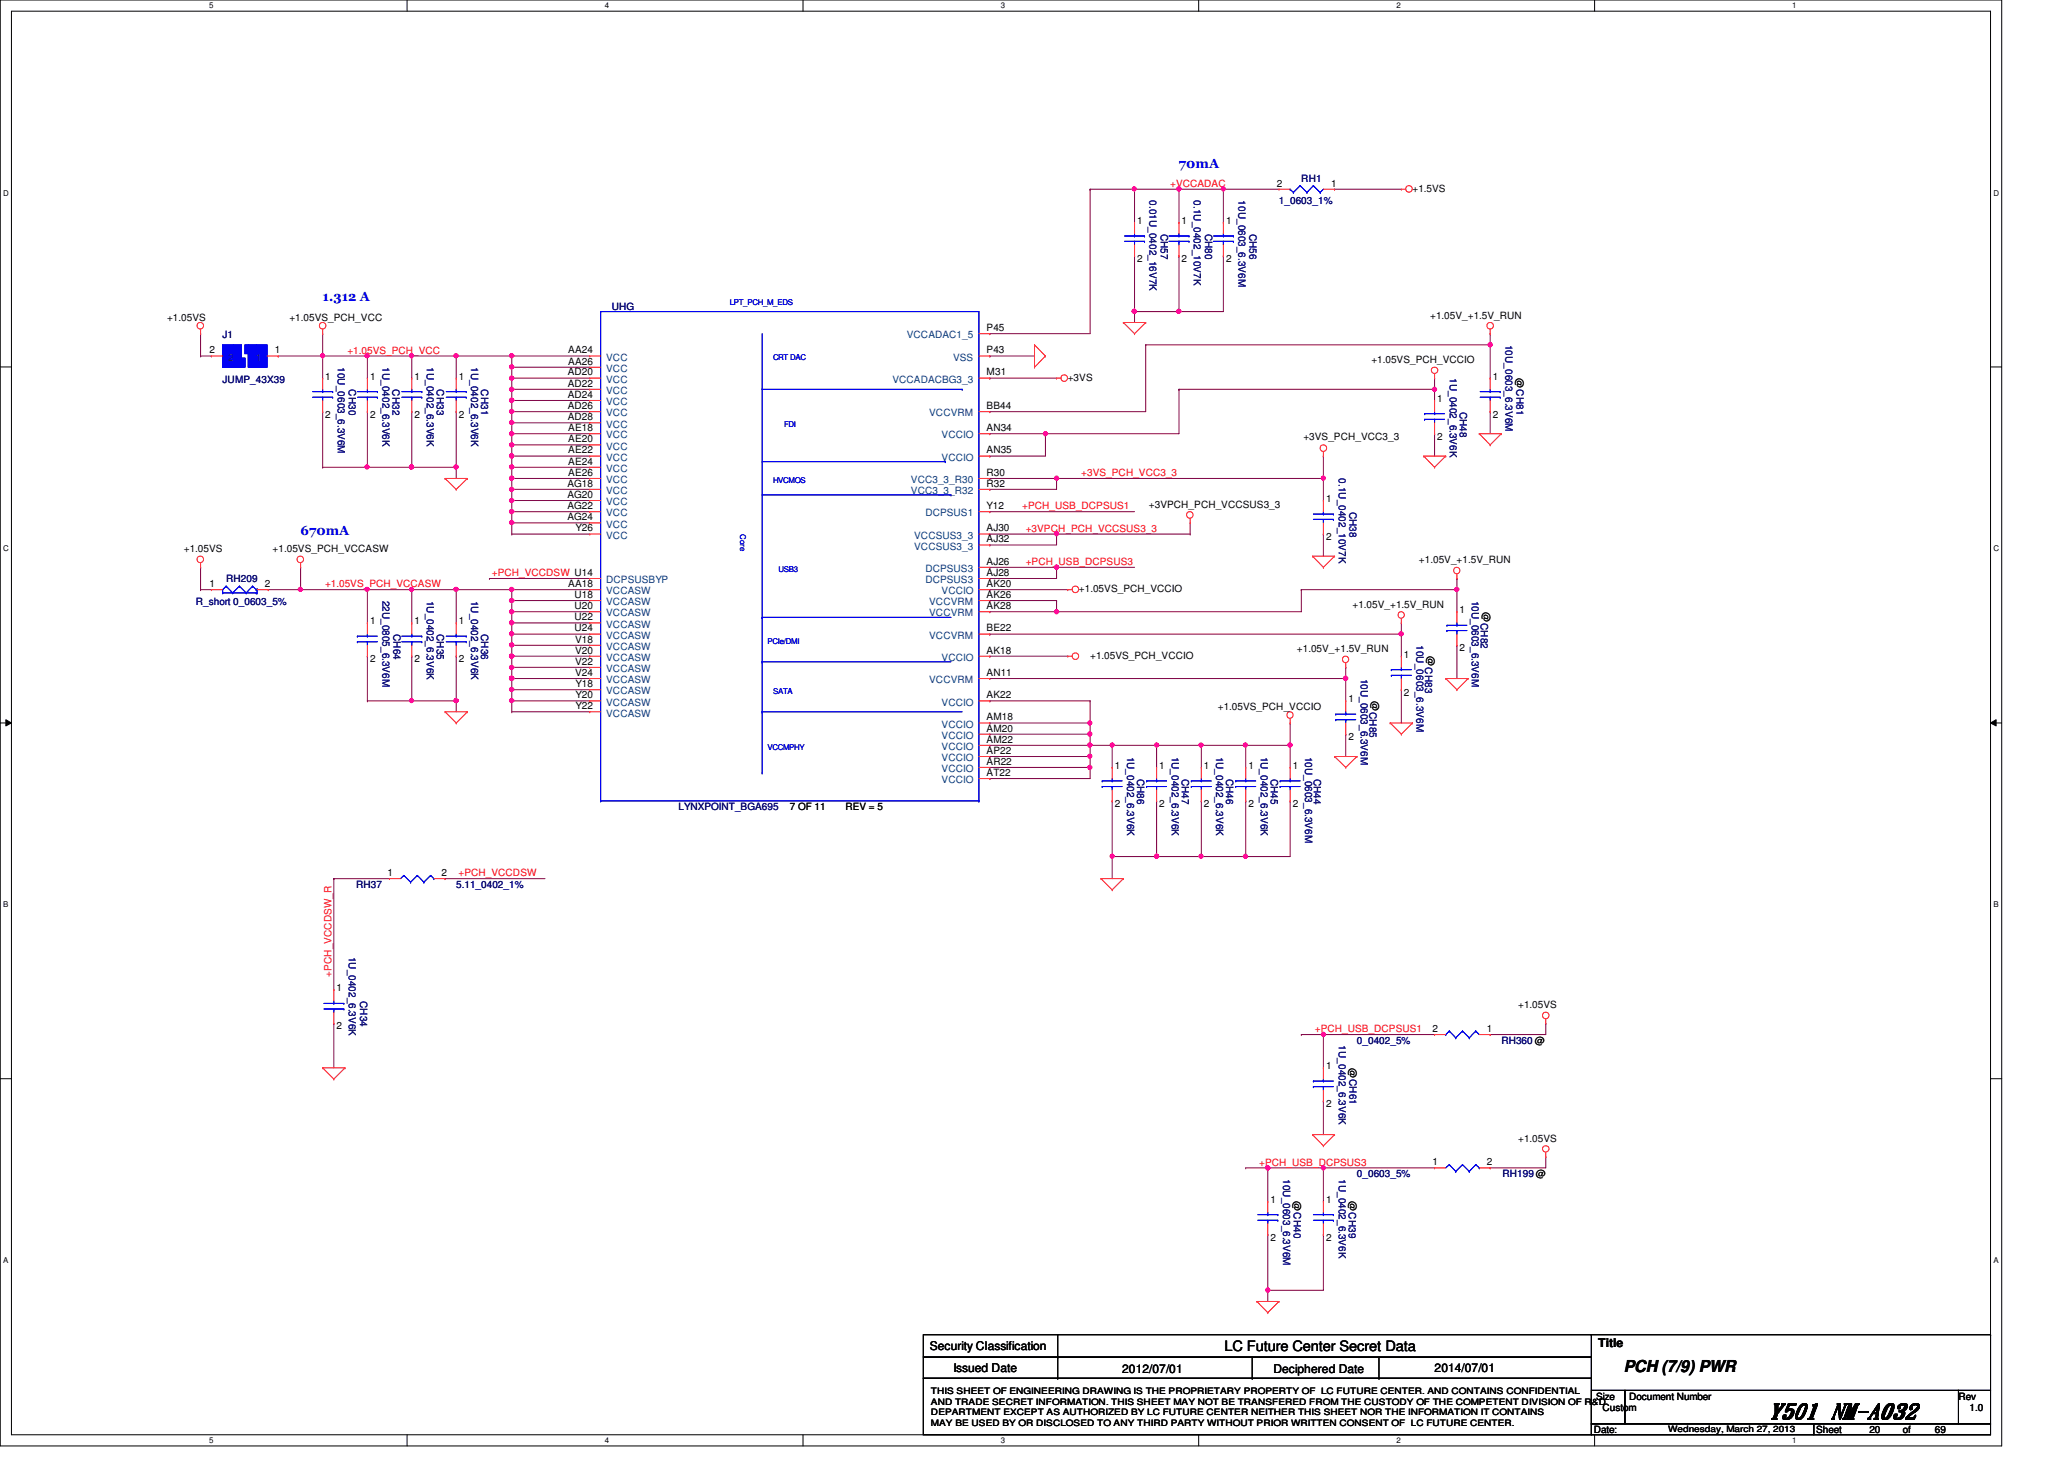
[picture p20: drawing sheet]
<svg xmlns="http://www.w3.org/2000/svg" width="297mm" height="210mm" viewBox="0 0 297 210" stroke-linecap="round" stroke-linejoin="round" font-family="sans-serif">
<defs><g id="words">
<text font-size="3" x="254.5" y="204">Y501 NM-A032</text>
<text font-size="2.4" x="233.7" y="197.4">PCH (7/9) PWR</text>
<text font-size="2.1" x="176.2" y="194.4">LC Future Center Secret Data</text>
<g font-size="1.9" fill="#00f">
<text x="169.7" y="24.1">70mA</text>
<text x="46.4" y="43.3">1.312 A</text>
<text x="43.3" y="77">670mA</text>
</g>
<g font-size="1.7">
<text x="133.8" y="194.3">Security Classification</text>
<text x="137.2" y="197.3">Issued Date</text>
<text x="161.5" y="197.5">2012/07/01</text>
<text x="183.3" y="197.5">Deciphered Date</text>
<text x="206.5" y="197.3">2014/07/01</text>
<text x="230" y="193.8">Title</text>
</g>
<g font-size="1.4" fill="#000080">
<text x="165.4" y="28.8" transform="rotate(90 165.4 28.8)">0.01U_0402_16V7K</text>
<text x="171.8" y="28.8" transform="rotate(90 171.8 28.8)">0.1U_0402_10V7K</text>
<text x="178.2" y="28.8" transform="rotate(90 178.2 28.8)">10U_0603_6.3V6M</text>
<text x="184.1" y="29.4">1_0603_1%</text>
<text x="187.3" y="26.2">RH1</text>
<text x="167" y="33.6" transform="rotate(90 167 33.6)">CH57</text>
<text x="173.4" y="33.6" transform="rotate(90 173.4 33.6)">CH80</text>
<text x="179.8" y="33.6" transform="rotate(90 179.8 33.6)">CH56</text>
<text x="88" y="44.6">UHG</text>
<text x="32" y="48.6">J1</text>
<text x="48.6" y="52.8" transform="rotate(90 48.6 52.8)">10U_0603_6.3V6M</text>
<text x="55" y="52.8" transform="rotate(90 55 52.8)">1U_0402_6.3V6K</text>
<text x="61.4" y="52.8" transform="rotate(90 61.4 52.8)">1U_0402_6.3V6K</text>
<text x="67.8" y="52.8" transform="rotate(90 67.8 52.8)">1U_0402_6.3V6K</text>
<text x="216.7" y="49.6" transform="rotate(90 216.7 49.6)">10U_0603_6.3V6M</text>
<text x="32" y="55.1">JUMP_43X39</text>
<text x="50.2" y="56" transform="rotate(90 50.2 56)">CH30</text>
<text x="56.5" y="56" transform="rotate(90 56.5 56)">CH32</text>
<text x="62.9" y="56" transform="rotate(90 62.9 56)">CH33</text>
<text x="69.3" y="56" transform="rotate(90 69.3 56)">CH31</text>
<text x="208.7" y="54.4" transform="rotate(90 208.7 54.4)">1U_0402_6.3V6K</text>
<text x="210.1" y="59.2" transform="rotate(90 210.1 59.2)">CH48</text>
<text x="192.7" y="68.8" transform="rotate(90 192.7 68.8)">0.1U_0402_10V7K</text>
<text x="194.2" y="73.6" transform="rotate(90 194.2 73.6)">CH38</text>
<text x="32.6" y="83.8">RH209</text>
<text x="28.2" y="87">R_short 0_0603_5%</text>
<text x="55" y="86.4" transform="rotate(90 55 86.4)">22U_0805_6.3V6M</text>
<text x="61.4" y="86.4" transform="rotate(90 61.4 86.4)">1U_0402_6.3V6K</text>
<text x="67.8" y="86.4" transform="rotate(90 67.8 86.4)">1U_0402_6.3V6K</text>
<text x="211.8" y="86.4" transform="rotate(90 211.8 86.4)">10U_0603_6.3V6M</text>
<text x="56.6" y="91.2" transform="rotate(90 56.6 91.2)">CH64</text>
<text x="62.9" y="91.2" transform="rotate(90 62.9 91.2)">CH35</text>
<text x="69.3" y="91.2" transform="rotate(90 69.3 91.2)">CH36</text>
<text x="203.8" y="92.8" transform="rotate(90 203.8 92.8)">10U_0603_6.3V6M</text>
<text x="195.8" y="97.6" transform="rotate(90 195.8 97.6)">10U_0603_6.3V6M</text>
<text x="162.2" y="108.8" transform="rotate(90 162.2 108.8)">1U_0402_6.3V6K</text>
<text x="163.7" y="112" transform="rotate(90 163.7 112)">CH86</text>
<text x="168.7" y="108.8" transform="rotate(90 168.7 108.8)">1U_0402_6.3V6K</text>
<text x="170.1" y="112" transform="rotate(90 170.1 112)">CH47</text>
<text x="175" y="108.8" transform="rotate(90 175 108.8)">1U_0402_6.3V6K</text>
<text x="176.5" y="112" transform="rotate(90 176.5 112)">CH46</text>
<text x="181.4" y="108.8" transform="rotate(90 181.4 108.8)">1U_0402_6.3V6K</text>
<text x="182.9" y="112" transform="rotate(90 182.9 112)">CH45</text>
<text x="187.8" y="108.8" transform="rotate(90 187.8 108.8)">10U_0603_6.3V6M</text>
<text x="189.1" y="112" transform="rotate(90 189.1 112)">CH44</text>
<text x="97.7" y="116.6">LYNXPOINT_BGA695</text>
<text x="51.3" y="127.8">RH37</text>
<text x="65.7" y="127.8">5.11_0402_1%</text>
<text x="50.2" y="137.6" transform="rotate(90 50.2 137.6)">1U_0402_6.3V6K</text>
<text x="51.8" y="144" transform="rotate(90 51.8 144)">CH34</text>
<text x="192.7" y="150.4" transform="rotate(90 192.7 150.4)">1U_0402_6.3V6K</text>
<text x="195.3" y="150.2">0_0402_5%</text>
<text x="216.1" y="150.2">RH360 @</text>
<text x="184.7" y="169.6" transform="rotate(90 184.7 169.6)">10U_0603_6.3V6M</text>
<text x="192.7" y="169.6" transform="rotate(90 192.7 169.6)">1U_0402_6.3V6K</text>
<text x="195.3" y="169.4">0_0603_5%</text>
<text x="216.2" y="169.4">RH199 @</text>
</g>
<g font-size="1.4" fill="#f00">
<text x="168.4" y="26.9">+VCCADAC</text>
<text x="50" y="50.9">+1.05VS_PCH_VCC</text>
<text x="155.6" y="68.5">+3VS_PCH_VCC3_3</text>
<text x="147.1" y="73.3">+PCH_USB_DCPSUS1</text>
<text x="147.6" y="76.5">+3VPCH_PCH_VCCSUS3_3</text>
<text x="70.8" y="82.9">+PCH_VCCDSW U14</text>
<text x="147.6" y="81.3">+PCH_USB_DCPSUS3</text>
<text x="46.8" y="84.5">+1.05VS_PCH_VCCASW</text>
<text x="66" y="126.1">+PCH_VCCDSW</text>
<text x="47.7" y="140.5" transform="rotate(-90 47.7 140.5)">+PCH_VCCDSW_R</text>
<text x="189.2" y="148.5">+PCH_USB_DCPSUS1</text>
<text x="181.2" y="167.7">+PCH_USB_DCPSUS3</text>
</g>
<g font-size="1.4">
<text x="183.8" y="26.8">2</text>
<text x="191.6" y="26.8">1</text>
<text x="203.3" y="27.6">+1.5VS</text>
<text x="163.7" y="32.2">1</text>
<text x="170" y="32.2">1</text>
<text x="176.4" y="32.2">1</text>
<text x="163.7" y="37.7">2</text>
<text x="170" y="37.7">2</text>
<text x="176.4" y="37.7">2</text>
<text x="24" y="46.2">+1.05VS</text>
<text x="41.7" y="46.2">+1.05VS_PCH_VCC</text>
<text x="142" y="47.6">P45</text>
<text x="205.8" y="45.8">+1.05V_+1.5V_RUN</text>
<text x="30.1" y="50.8">2</text>
<text x="39.5" y="50.8">1</text>
<text x="81.8" y="50.8">AA24</text>
<text x="81.8" y="52.5">AA26</text>
<text x="142" y="50.8">P43</text>
<text x="197.4" y="52.2">+1.05VS_PCH_VCCIO</text>
<text x="46.8" y="54.6">1</text>
<text x="53.3" y="54.6">1</text>
<text x="59.6" y="54.6">1</text>
<text x="66" y="54.6">1</text>
<text x="81.7" y="54">AD20</text>
<text x="81.7" y="57.2">AD24</text>
<text x="81.7" y="55.6">AD22</text>
<text x="81.7" y="58.8">AD26</text>
<text x="142" y="54">M31</text>
<text x="142" y="58.8">BB44</text>
<text x="153.7" y="54.8">+3VS</text>
<text x="206.8" y="57.8">1</text>
<text x="214.8" y="54.6">1</text>
<text x="218.2" y="54.4" transform="rotate(90 218.2 54.4)">@CH81</text>
<text x="46.8" y="60.1">2</text>
<text x="53.3" y="60.1">2</text>
<text x="59.6" y="60.1">2</text>
<text x="66" y="60.1">2</text>
<text x="81.7" y="60.5">AD28</text>
<text x="81.8" y="62">AE18</text>
<text x="81.8" y="65.2">AE22</text>
<text x="81.8" y="63.6">AE20</text>
<text x="142" y="62">AN34</text>
<text x="142" y="65.2">AN35</text>
<text x="187.6" y="63.3">+3VS_PCH_VCC3_3</text>
<text x="206.8" y="63.3">2</text>
<text x="214.8" y="60.1">2</text>
<text x="81.7" y="71.6">AG20</text>
<text x="81.7" y="70">AG18</text>
<text x="81.8" y="68.5">AE26</text>
<text x="81.8" y="66.8">AE24</text>
<text x="142" y="68.5">R30</text>
<text x="142" y="70">R32</text>
<text x="81.7" y="74.8">AG24</text>
<text x="81.7" y="73.2">AG22</text>
<text x="82.8" y="76.5">Y26</text>
<text x="142" y="73.2">Y12</text>
<text x="142" y="76.5">AJ30</text>
<text x="165.4" y="73.1">+3VPCH_PCH_VCCSUS3_3</text>
<text x="190.8" y="72.2">1</text>
<text x="190.8" y="77.7">2</text>
<text x="26.5" y="79.5">+1.05VS</text>
<text x="39.2" y="79.5">+1.05VS_PCH_VCCASW</text>
<text x="142" y="78">AJ32</text>
<text x="142" y="81.2">AJ26</text>
<text x="142" y="82.8">AJ28</text>
<text x="204.2" y="81.1">+1.05V_+1.5V_RUN</text>
<text x="30.1" y="84.5">1</text>
<text x="38.1" y="84.5">2</text>
<text x="53.3" y="89.8">1</text>
<text x="59.6" y="89.8">1</text>
<text x="66" y="89.8">1</text>
<text x="81.8" y="84.5">AA18</text>
<text x="82.7" y="87.6">U20</text>
<text x="82.7" y="89.2">U22</text>
<text x="82.7" y="86">U18</text>
<text x="142" y="84.5">AK20</text>
<text x="142" y="86">AK26</text>
<text x="142" y="87.6">AK28</text>
<text x="155.3" y="85.2">+1.05VS_PCH_VCCIO</text>
<text x="194.6" y="87.5">+1.05V_+1.5V_RUN</text>
<text x="210.1" y="88.2">1</text>
<text x="213.4" y="88" transform="rotate(90 213.4 88)">@CH82</text>
<text x="53.3" y="95.3">2</text>
<text x="59.6" y="95.3">2</text>
<text x="66" y="95.3">2</text>
<text x="82.7" y="90.8">U24</text>
<text x="82.8" y="95.6">V22</text>
<text x="82.8" y="92.5">V18</text>
<text x="82.8" y="94">V20</text>
<text x="142" y="94">AK18</text>
<text x="142" y="90.8">BE22</text>
<text x="156.9" y="94.8">+1.05VS_PCH_VCCIO</text>
<text x="186.6" y="93.9">+1.05V_+1.5V_RUN</text>
<text x="202.1" y="94.6">1</text>
<text x="205.4" y="94.4" transform="rotate(90 205.4 94.4)">@CH83</text>
<text x="210.1" y="93.7">2</text>
<text x="82.8" y="97.2">V24</text>
<text x="82.8" y="98.8">Y18</text>
<text x="82.8" y="100.5">Y20</text>
<text x="142" y="97.2">AN11</text>
<text x="142" y="100.5">AK22</text>
<text x="194.1" y="101">1</text>
<text x="197.4" y="100.8" transform="rotate(90 197.4 100.8)">@CH85</text>
<text x="202.1" y="100.1">2</text>
<text x="82.8" y="102">Y22</text>
<text x="142" y="106.8">AM22</text>
<text x="142" y="105.2">AM20</text>
<text x="142" y="103.6">AM18</text>
<text x="175.3" y="102.2">+1.05VS_PCH_VCCIO</text>
<text x="194.1" y="106.5">2</text>
<text x="142" y="108.5">AP22</text>
<text x="142" y="110">AR22</text>
<text x="142" y="111.6">AT22</text>
<text x="160.4" y="110.6">1</text>
<text x="166.8" y="110.6">1</text>
<text x="173.3" y="110.6">1</text>
<text x="179.7" y="110.6">1</text>
<text x="186.1" y="110.6">1</text>
<text x="113.7" y="116.6">7 OF 11</text>
<text x="121.7" y="116.6">REV = 5</text>
<text x="160.4" y="116.1">2</text>
<text x="166.8" y="116.1">2</text>
<text x="173.3" y="116.1">2</text>
<text x="179.7" y="116.1">2</text>
<text x="186.1" y="116.1">2</text>
<text x="55.7" y="126">1</text>
<text x="63.5" y="126">2</text>
<text x="48.4" y="142.6">1</text>
<text x="48.4" y="148.1">2</text>
<text x="206.2" y="148.5">2</text>
<text x="214" y="148.5">1</text>
<text x="218.5" y="145.1">+1.05VS</text>
<text x="190.8" y="153.8">1</text>
<text x="194.2" y="153.6" transform="rotate(90 194.2 153.6)">@CH61</text>
<text x="190.8" y="159.3">2</text>
<text x="206.2" y="167.6">1</text>
<text x="214" y="167.6">2</text>
<text x="218.5" y="164.3">+1.05VS</text>
<text x="182.8" y="173">1</text>
<text x="186.2" y="172.8" transform="rotate(90 186.2 172.8)">@CH40</text>
<text x="190.8" y="173">1</text>
<text x="194.2" y="172.8" transform="rotate(90 194.2 172.8)">@CH39</text>
<text x="182.8" y="178.5">2</text>
<text x="190.8" y="178.5">2</text>
<text x="229.7" y="201.4">Size</text>
<text x="230.6" y="203">Custom</text>
<text x="234.5" y="201.4">Document Number</text>
<text x="281.9" y="201.4">Rev</text>
<text x="283.5" y="203">1.0</text>
<text x="229.4" y="206.2">Date:</text>
<text x="261.4" y="206.2">Sheet</text>
<text x="269" y="206.2">20</text>
<text x="273.9" y="206.2">of</text>
<text x="278.5" y="206.2">69</text>
</g>
<g font-size="1.4" fill="#004080">
<text x="32.8" y="51.9">2</text>
<text x="36.8" y="51.9">1</text>
<text x="87.2" y="51.9">VCC</text>
<text x="87.2" y="53.5">VCC</text>
<text x="130.5" y="48.7">VCCADAC1_5</text>
<text x="137.2" y="51.9">VSS</text>
<text x="87.2" y="55.1">VCC</text>
<text x="87.2" y="58.3">VCC</text>
<text x="87.2" y="56.7">VCC</text>
<text x="87.2" y="59.9">VCC</text>
<text x="128.4" y="55.1">VCCADACBG3_3</text>
<text x="133.7" y="59.9">VCCVRM</text>
<text x="87.2" y="63.1">VCC</text>
<text x="87.2" y="61.5">VCC</text>
<text x="87.2" y="64.7">VCC</text>
<text x="135.5" y="63.1">VCCIO</text>
<text x="87.2" y="66.3">VCC</text>
<text x="87.2" y="71.1">VCC</text>
<text x="87.2" y="69.5">VCC</text>
<text x="87.2" y="67.9">VCC</text>
<text x="131.1" y="69.5">VCC3_3_R30</text>
<text x="131.1" y="71.1">VCC3_3_R32</text>
<text x="135.5" y="66.3">VCCIO</text>
<text x="87.2" y="77.5">VCC</text>
<text x="87.2" y="75.9">VCC</text>
<text x="87.2" y="74.3">VCC</text>
<text x="87.2" y="72.7">VCC</text>
<text x="131.6" y="77.5">VCCSUS3_3</text>
<text x="133.2" y="74.3">DCPSUS1</text>
<text x="87.2" y="83.9">DCPSUSBYP</text>
<text x="131.6" y="79.1">VCCSUS3_3</text>
<text x="133.2" y="82.3">DCPSUS3</text>
<text x="133.2" y="83.9">DCPSUS3</text>
<text x="87.2" y="88.7">VCCASW</text>
<text x="87.2" y="87.1">VCCASW</text>
<text x="87.2" y="85.5">VCCASW</text>
<text x="133.7" y="87.1">VCCVRM</text>
<text x="133.7" y="88.7">VCCVRM</text>
<text x="135.5" y="85.5">VCCIO</text>
<text x="87.2" y="90.3">VCCASW</text>
<text x="87.2" y="91.9">VCCASW</text>
<text x="87.2" y="93.5">VCCASW</text>
<text x="87.2" y="95.1">VCCASW</text>
<text x="133.7" y="91.9">VCCVRM</text>
<text x="135.5" y="95.1">VCCIO</text>
<text x="87.2" y="96.7">VCCASW</text>
<text x="87.2" y="98.3">VCCASW</text>
<text x="87.2" y="99.9">VCCASW</text>
<text x="87.2" y="101.5">VCCASW</text>
<text x="133.7" y="98.3">VCCVRM</text>
<text x="135.5" y="101.5">VCCIO</text>
<text x="87.2" y="103.1">VCCASW</text>
<text x="135.5" y="107.9">VCCIO</text>
<text x="135.5" y="106.3">VCCIO</text>
<text x="135.5" y="104.7">VCCIO</text>
<text x="135.5" y="109.5">VCCIO</text>
<text x="135.5" y="111.1">VCCIO</text>
<text x="135.5" y="112.7">VCCIO</text>
</g>
<g font-size="1.3">
<text x="134" y="200.6">THIS SHEET OF ENGINEERING DRAWING IS THE PROPRIETARY PROPERTY OF LC FUTURE CENTER. AND CONTAINS CONFIDENTIAL</text>
<text x="134" y="202.1">AND TRADE SECRET INFORMATION. THIS SHEET MAY NOT BE TRANSFERED FROM THE CUSTODY OF THE COMPETENT DIVISION OF R&amp;D</text>
<text x="134" y="203.6">DEPARTMENT EXCEPT AS AUTHORIZED BY LC FUTURE CENTER NEITHER THIS SHEET NOR THE INFORMATION IT CONTAINS</text>
<text x="134" y="205.1">MAY BE USED BY OR DISCLOSED TO ANY THIRD PARTY WITHOUT PRIOR WRITTEN CONSENT OF LC FUTURE CENTER.</text>
<text x="240.1" y="206">Wednesday, March 27, 2013</text>
</g>
<g font-size="1.1">
<text x="30.1" y="1.1">5</text>
<text x="87" y="1.1">4</text>
<text x="144" y="1.1">3</text>
<text x="201" y="1.1">2</text>
<text x="257.9" y="1.1">1</text>
<text x=".5" y="28.2">D</text>
<text x="286.9" y="28.2">D</text>
<text x=".5" y="79.3">C</text>
<text x="286.9" y="79.3">C</text>
<text x=".5" y="130.6">B</text>
<text x="286.9" y="130.6">B</text>
<text x=".5" y="181.7">A</text>
<text x="286.9" y="181.7">A</text>
<text x="30.1" y="207.6">5</text>
<text x="87" y="207.6">4</text>
<text x="144" y="207.6">3</text>
<text x="201" y="207.6">2</text>
<text x="257.9" y="207.6">1</text>
</g>
<g font-size="1.1" fill="#00f">
<text x="105" y="43.9">LPT_PCH_M_EDS</text>
<text x="111.2" y="51.9">CRT DAC</text>
<text x="112.9" y="61.5">FDI</text>
<text x="111.2" y="69.5">HVCMOS</text>
<text x="106.5" y="76.8" transform="rotate(90 106.5 76.8)">Core</text>
<text x="112.1" y="82.3">USB3</text>
<text x="110.4" y="92.7">PCIe/DMI</text>
<text x="111.2" y="99.9">SATA</text>
<text x="110.4" y="107.9">VCCMPHY</text>
</g>
</g></defs>
<path d="M0 0h288.1v208h-288.1zM1.6 1.6h284.9v204.8h-284.9z" fill="none" stroke="#000" stroke-width=".14"/>
<g fill="#fff">
<path d="M30.1 .2h.6v1.2h-.6z"/>
<path d="M30.1 206.6h.6v1.2h-.6z"/>
</g>
<path d="M58.6 0v1.6M58.6 206.4v1.6" fill="none" stroke="#000" stroke-width=".14"/>
<g fill="#fff">
<path d="M87 .2h.6v1.2h-.6z"/>
<path d="M87 206.6h.6v1.2h-.6z"/>
</g>
<path d="M115.6 0v1.6M115.6 206.4v1.6" fill="none" stroke="#000" stroke-width=".14"/>
<g fill="#fff">
<path d="M144 .2h.6v1.2h-.6z"/>
<path d="M144 206.6h.6v1.2h-.6z"/>
</g>
<path d="M172.5 0v1.6M172.5 206.4v1.6" fill="none" stroke="#000" stroke-width=".14"/>
<g fill="#fff">
<path d="M201 .2h.5v1.2h-.5z"/>
<path d="M201 206.6h.5v1.2h-.5z"/>
</g>
<path d="M229.5 0v1.6M229.5 206.4v1.6" fill="none" stroke="#000" stroke-width=".14"/>
<g fill="#fff">
<path d="M257.9 .2h.6v1.2h-.6z"/>
<path d="M257.9 206.6h.6v1.2h-.6z"/>
<path d="M.5 27.2h.7v1.2h-.7z"/>
<path d="M286.9 27.2h.8v1.2h-.8z"/>
<path d="M.5 78.4h.7v1.1h-.7z"/>
<path d="M286.9 78.4h.8v1.1h-.8z"/>
</g>
<path d="M0 52.8h1.6M286.5 52.8h1.6" fill="none" stroke="#000" stroke-width=".14"/>
<g fill="#fff">
<path d="M.5 129.6h.7v1.2h-.7z"/>
<path d="M286.9 129.6h.7v1.2h-.7z"/>
</g>
<path d="M0 104h1.6M.8 103.5l.8 .5-.8 .4zM286.5 104l.8-.5v.9zM286.5 104h1.6" fill="none" stroke="#000" stroke-width=".14"/>
<path d="M.8 103.5l.8 .5-.8 .4zM286.5 104l.8-.5v.9z" fill="#000"/>
<g fill="#fff">
<path d="M.5 180.8h.7v1.1h-.7z"/>
<path d="M286.9 180.8h.7v1.1h-.7z"/>
</g>
<path d="M0 155.2h1.6M286.5 155.2h1.6" fill="none" stroke="#000" stroke-width=".14"/>
<path d="M142.4 48h.1M142.4 48h14.5M142.4 73.6h.1M142.4 76.8h.1M142.4 73.6h20.9M142.4 76.8h9.7M142.4 86.4h.1M142.4 86.4h9.7" fill="none" stroke="#800040" stroke-width=".14"/>
<circle cx="152.1" cy="76.8" r=".3" fill="#f0f"/>
<circle cx="152.1" cy="76.8" r=".3" fill="none" stroke="#f0f" stroke-width=".14"/>
<path d="M190.5 148.8h.1M190.5 148.8h16" fill="none" stroke="#800040" stroke-width=".14"/>
<circle cx="190.5" cy="148.8" r=".3" fill="#f0f"/>
<circle cx="190.5" cy="148.8" r=".3" fill="none" stroke="#f0f" stroke-width=".14"/>
<g fill="none" stroke="#800040" stroke-width=".14">
<path d="M206.5 54.4h.1M206.5 54.4v1.6M142.4 68.8h.1M142.4 68.8h9.7M142.4 88h.1M142.4 88h9.7M201.7 89.6h.1M201.7 89.6v1.6M156.9 100.8h.1M156.9 100.8v3.2M172.9 123.2h.1M172.9 123.2h6.4"/>
<path d="M187.3 148.8h.1M187.3 148.8h3.2"/>
</g>
<circle cx="172.8" cy="123.2" r=".3" fill="#f0f"/>
<circle cx="172.8" cy="123.2" r=".3" fill="none" stroke="#f0f" stroke-width=".14"/>
<path d="M179.3 123.2h.1M179.3 123.2h6.4" fill="none" stroke="#800040" stroke-width=".14"/>
<circle cx="179.2" cy="123.2" r=".3" fill="#f0f"/>
<circle cx="179.2" cy="123.2" r=".3" fill="none" stroke="#f0f" stroke-width=".14"/>
<path d="M166.5 123.2h.1M166.5 123.2h6.4" fill="none" stroke="#800040" stroke-width=".14"/>
<circle cx="166.5" cy="123.2" r=".3" fill="#f0f"/>
<circle cx="166.5" cy="123.2" r=".3" fill="none" stroke="#f0f" stroke-width=".14"/>
<path d="M172.9 115.2h.1M172.9 107.2h.1M172.9 107.2v3.2M172.9 115.2v8M172.9 107.2h6.4M179.3 115.2h.1M179.3 115.2v8M185.7 115.2h.1M185.7 115.2v8M160.1 123.2h.1M160.1 123.2v3.2" fill="none" stroke="#800040" stroke-width=".14"/>
<circle cx="172.8" cy="107.2" r=".3" fill="#f0f"/>
<circle cx="172.8" cy="107.2" r=".3" fill="none" stroke="#f0f" stroke-width=".14"/>
<path d="M179.3 107.2h.1M179.3 107.2h6.4M179.3 107.2v3.2" fill="none" stroke="#800040" stroke-width=".14"/>
<circle cx="179.2" cy="107.2" r=".3" fill="#f0f"/>
<circle cx="179.2" cy="107.2" r=".3" fill="none" stroke="#f0f" stroke-width=".14"/>
<path d="M185.7 107.2h.1M185.7 107.2v3.2" fill="none" stroke="#800040" stroke-width=".14"/>
<circle cx="185.7" cy="107.2" r=".31" fill="#f0f"/>
<circle cx="185.7" cy="107.2" r=".31" fill="none" stroke="#f0f" stroke-width=".14"/>
<path d="M166.5 107.2h.1M166.5 115.2h.1M166.5 107.2h6.4M166.5 115.2v8" fill="none" stroke="#800040" stroke-width=".14"/>
<circle cx="166.5" cy="123.2" r=".3" fill="#f0f"/>
<circle cx="166.5" cy="123.2" r=".3" fill="none" stroke="#f0f" stroke-width=".14"/>
<path d="M160.1 107.2h.1M160.1 107.2h6.4M166.5 107.2h.1M166.5 107.2v3.2M185.7 104h.1M185.7 104v3.2" fill="none" stroke="#800040" stroke-width=".14"/>
<circle cx="166.5" cy="107.2" r=".3" fill="#f0f"/>
<circle cx="166.5" cy="107.2" r=".3" fill="none" stroke="#f0f" stroke-width=".14"/>
<circle cx="160.1" cy="107.2" r=".3" fill="#f0f"/>
<circle cx="160.1" cy="107.2" r=".3" fill="none" stroke="#f0f" stroke-width=".14"/>
<path d="M160.1 115.2h.1M160.1 115.2v8M160.1 123.2h.1M160.1 123.2h6.4" fill="none" stroke="#800040" stroke-width=".14"/>
<circle cx="160.1" cy="123.2" r=".3" fill="#f0f"/>
<circle cx="160.1" cy="123.2" r=".3" fill="none" stroke="#f0f" stroke-width=".14"/>
<path d="M156.9 107.2h.1M156.9 107.2h3.2M160.1 107.2h.1M160.1 107.2v3.2" fill="none" stroke="#800040" stroke-width=".14"/>
<circle cx="156.8" cy="107.2" r=".3" fill="#f0f"/>
<circle cx="156.8" cy="107.2" r=".3" fill="none" stroke="#f0f" stroke-width=".14"/>
<path d="M214.5 48h.1M214.5 48v1.6M73.7 100.8h.1M73.7 100.8h11.2" fill="none" stroke="#800040" stroke-width=".14"/>
<circle cx="73.6" cy="100.8" r=".31" fill="#f0f"/>
<circle cx="73.6" cy="100.8" r=".31" fill="none" stroke="#f0f" stroke-width=".14"/>
<path d="M73.7 84.8h.1M73.7 84.8h11.2M48 126.4h.1M48 126.4v16M48 147.2h.1M48 147.2v6.4" fill="none" stroke="#800040" stroke-width=".14"/>
<circle cx="73.6" cy="84.8" r=".31" fill="#f0f"/>
<circle cx="73.6" cy="84.8" r=".31" fill="none" stroke="#f0f" stroke-width=".14"/>
<g fill="none" stroke="#800040" stroke-width=".14">
<path d="M59.3 51.2h.1M59.3 59.2h.1M59.3 51.2v3.2M59.3 59.2v8M65.7 59.2h.1M65.7 59.2v9.6M142.4 54.4h.1M142.4 54.4h9.7M65.7 67.2h.1M152.1 68.8h.1M152.1 68.8v1.6M193.7 96h.1"/>
<path d="M193.7 96v1.6M209.7 83.2h.1M209.7 83.2v1.6"/>
</g>
<circle cx="59.2" cy="67.2" r=".3" fill="#f0f"/>
<circle cx="59.2" cy="67.2" r=".3" fill="none" stroke="#f0f" stroke-width=".14"/>
<path d="M52.9 51.2h.1M52.9 51.2h6.4" fill="none" stroke="#800040" stroke-width=".14"/>
<circle cx="52.8" cy="51.2" r=".3" fill="#f0f"/>
<circle cx="52.8" cy="51.2" r=".3" fill="none" stroke="#f0f" stroke-width=".14"/>
<path d="M46.4 51.2h.1M46.4 51.2h6.5M46.4 51.2v3.2" fill="none" stroke="#800040" stroke-width=".14"/>
<circle cx="46.4" cy="51.2" r=".3" fill="#f0f"/>
<circle cx="46.4" cy="51.2" r=".3" fill="none" stroke="#f0f" stroke-width=".14"/>
<path d="M65.7 51.2h.1M65.7 51.2h8" fill="none" stroke="#800040" stroke-width=".14"/>
<circle cx="65.6" cy="51.2" r=".31" fill="#f0f"/>
<circle cx="65.6" cy="51.2" r=".31" fill="none" stroke="#f0f" stroke-width=".14"/>
<path d="M59.3 51.2h.1M59.3 51.2h6.4M65.7 51.2h.1M65.7 51.2v3.2" fill="none" stroke="#800040" stroke-width=".14"/>
<circle cx="59.2" cy="51.2" r=".3" fill="#f0f"/>
<circle cx="59.2" cy="51.2" r=".3" fill="none" stroke="#f0f" stroke-width=".14"/>
<path d="M52.9 67.2h.1M52.9 67.2h6.4" fill="none" stroke="#800040" stroke-width=".14"/>
<circle cx="52.8" cy="67.2" r=".3" fill="#f0f"/>
<circle cx="52.8" cy="67.2" r=".3" fill="none" stroke="#f0f" stroke-width=".14"/>
<path d="M59.3 67.2h.1M59.3 67.2h6.4" fill="none" stroke="#800040" stroke-width=".14"/>
<circle cx="65.6" cy="67.2" r=".31" fill="#f0f"/>
<circle cx="65.6" cy="67.2" r=".31" fill="none" stroke="#f0f" stroke-width=".14"/>
<circle cx="59.2" cy="67.2" r=".3" fill="#f0f"/>
<circle cx="59.2" cy="67.2" r=".3" fill="none" stroke="#f0f" stroke-width=".14"/>
<g fill="none" stroke="#800040" stroke-width=".14">
<path d="M46.4 59.2h.1M46.4 59.2v8M52.9 51.2h.1M52.9 59.2h.1M52.9 51.2v3.2M52.9 59.2v8h-6.5M46.4 67.2h.1M142.4 110.4h.1M142.4 110.4h14.5M190.5 148.8h.1M190.5 148.8v4.8M214.5 148.8h.1"/>
<path d="M214.5 148.8h8M214.5 168h.1M222.5 166.4h.1M222.5 166.4v1.6h-8"/>
</g>
<circle cx="156.8" cy="110.4" r=".3" fill="#f0f"/>
<circle cx="156.8" cy="110.4" r=".3" fill="none" stroke="#f0f" stroke-width=".14"/>
<path d="M192.1 27.2h.1M192.1 27.2h9.6M142.4 51.2h.1M142.4 51.2h6.5M169.7 44.8h.1M169.7 44.8h6.4M214.5 49.6h.1M214.5 49.6v4.8M156.9 110.4h.1M156.9 110.4v1.6" fill="none" stroke="#800040" stroke-width=".14"/>
<circle cx="169.7" cy="44.8" r=".31" fill="#f0f"/>
<circle cx="169.7" cy="44.8" r=".31" fill="none" stroke="#f0f" stroke-width=".14"/>
<path d="M163.3 44.8h.1M163.3 44.8v1.6" fill="none" stroke="#800040" stroke-width=".14"/>
<circle cx="163.2" cy="44.8" r=".3" fill="#f0f"/>
<circle cx="163.2" cy="44.8" r=".3" fill="none" stroke="#f0f" stroke-width=".14"/>
<path d="M163.3 27.2h.1M163.3 27.2h6.4M176.1 27.2h.1M176.1 27.2h8" fill="none" stroke="#800040" stroke-width=".14"/>
<circle cx="176.1" cy="27.2" r=".3" fill="#f0f"/>
<circle cx="176.1" cy="27.2" r=".3" fill="none" stroke="#f0f" stroke-width=".14"/>
<path d="M163.3 27.2h.1M163.3 27.2v4.8M169.7 27.2h.1M169.7 36.8h.1M169.7 27.2v4.8M169.7 36.8v8M176.1 27.2h.1M176.1 36.8h.1M176.1 27.2v4.8M176.1 36.8v8M182.5 168h.1M182.5 168h8" fill="none" stroke="#800040" stroke-width=".14"/>
<circle cx="182.5" cy="168" r=".3" fill="#f0f"/>
<circle cx="182.5" cy="168" r=".3" fill="none" stroke="#f0f" stroke-width=".14"/>
<path d="M142.4 78.4h.1M142.4 78.4h9.7M73.7 86.4h.1M73.7 91.2h.1M73.7 86.4h11.2M73.7 91.2v1.6" fill="none" stroke="#800040" stroke-width=".14"/>
<circle cx="73.6" cy="91.2" r=".31" fill="#f0f"/>
<circle cx="73.6" cy="91.2" r=".31" fill="none" stroke="#f0f" stroke-width=".14"/>
<path d="M73.7 94.4h.1M73.7 94.4v1.6" fill="none" stroke="#800040" stroke-width=".14"/>
<circle cx="73.6" cy="94.4" r=".31" fill="#f0f"/>
<circle cx="73.6" cy="94.4" r=".31" fill="none" stroke="#f0f" stroke-width=".14"/>
<path d="M73.7 99.2h.1M73.7 99.2v1.6" fill="none" stroke="#800040" stroke-width=".14"/>
<circle cx="73.6" cy="99.2" r=".31" fill="#f0f"/>
<circle cx="73.6" cy="99.2" r=".31" fill="none" stroke="#f0f" stroke-width=".14"/>
<path d="M142.4 59.2h.1M142.4 59.2h22.5M142.4 62.4h.1M142.4 62.4h8M142.4 94.4h.1M142.4 91.2h.1M142.4 94.4h11.3M142.4 91.2h59.3M48 126.4h.1M48 126.4h8" fill="none" stroke="#800040" stroke-width=".14"/>
<circle cx="201.7" cy="91.2" r=".31" fill="#f0f"/>
<circle cx="201.7" cy="91.2" r=".31" fill="none" stroke="#f0f" stroke-width=".14"/>
<path d="M142.4 97.6h.1M142.4 97.6h51.3" fill="none" stroke="#800040" stroke-width=".14"/>
<circle cx="193.6" cy="97.6" r=".32" fill="#f0f"/>
<circle cx="193.6" cy="97.6" r=".32" fill="none" stroke="#f0f" stroke-width=".14"/>
<path d="M152.1 81.6h.1M152.1 81.6h11.2" fill="none" stroke="#800040" stroke-width=".14"/>
<circle cx="152" cy="81.6" r=".31" fill="#f0f"/>
<circle cx="152" cy="81.6" r=".31" fill="none" stroke="#f0f" stroke-width=".14"/>
<path d="M222.5 147.2h.1M222.5 147.2v1.6M182.5 177.6h.1M182.5 177.6v8M190.5 168h.1M190.5 177.6h.1M190.5 168v4.8M190.5 177.6v8h-8M182.5 185.6h.1" fill="none" stroke="#800040" stroke-width=".14"/>
<circle cx="182.4" cy="185.6" r=".31" fill="#f0f"/>
<circle cx="182.4" cy="185.6" r=".31" fill="none" stroke="#f0f" stroke-width=".14"/>
<path d="M182.5 168h.1M182.5 168v4.8" fill="none" stroke="#800040" stroke-width=".14"/>
<circle cx="182.5" cy="168" r=".3" fill="#f0f"/>
<circle cx="182.5" cy="168" r=".3" fill="none" stroke="#f0f" stroke-width=".14"/>
<path d="M142.4 107.2h.1M142.4 107.2h14.5M182.5 185.6h.1M182.5 185.6v1.6" fill="none" stroke="#800040" stroke-width=".14"/>
<circle cx="156.8" cy="107.2" r=".3" fill="#f0f"/>
<circle cx="156.8" cy="107.2" r=".3" fill="none" stroke="#f0f" stroke-width=".14"/>
<path d="M142.4 108.8h.1M142.4 108.8h14.5" fill="none" stroke="#800040" stroke-width=".14"/>
<circle cx="156.8" cy="108.8" r=".3" fill="#f0f"/>
<circle cx="156.8" cy="108.8" r=".3" fill="none" stroke="#f0f" stroke-width=".14"/>
<path d="M156.9 108.8h.1M156.9 107.2h.1M156.9 107.2v3.2M64 126.4h.1M64 126.4h14.4M179.3 168h.1M179.3 168h3.2M190.5 168h.1M190.5 168h16" fill="none" stroke="#800040" stroke-width=".14"/>
<circle cx="190.5" cy="168" r=".3" fill="#f0f"/>
<circle cx="190.5" cy="168" r=".3" fill="none" stroke="#f0f" stroke-width=".14"/>
<path d="M73.7 51.2h.1M73.7 51.2h11.2M73.7 73.6h.1M73.7 73.6h11.2" fill="none" stroke="#800040" stroke-width=".14"/>
<circle cx="73.6" cy="51.2" r=".31" fill="#f0f"/>
<circle cx="73.6" cy="51.2" r=".31" fill="none" stroke="#f0f" stroke-width=".14"/>
<path d="M73.7 72h.1M73.7 72h11.2M73.7 72v1.6" fill="none" stroke="#800040" stroke-width=".14"/>
<circle cx="73.6" cy="73.6" r=".32" fill="#f0f"/>
<circle cx="73.6" cy="73.6" r=".32" fill="none" stroke="#f0f" stroke-width=".14"/>
<circle cx="73.6" cy="72" r=".31" fill="#f0f"/>
<circle cx="73.6" cy="72" r=".31" fill="none" stroke="#f0f" stroke-width=".14"/>
<path d="M73.7 70.4h.1M73.7 68.8h.1M73.7 70.4h11.2M73.7 68.8h11.2M73.7 68.8v1.6" fill="none" stroke="#800040" stroke-width=".14"/>
<circle cx="73.6" cy="68.8" r=".31" fill="#f0f"/>
<circle cx="73.6" cy="68.8" r=".31" fill="none" stroke="#f0f" stroke-width=".14"/>
<path d="M73.7 67.2h.1M73.7 67.2h11.2M73.7 67.2v1.6" fill="none" stroke="#800040" stroke-width=".14"/>
<circle cx="73.6" cy="67.2" r=".31" fill="#f0f"/>
<circle cx="73.6" cy="67.2" r=".31" fill="none" stroke="#f0f" stroke-width=".14"/>
<path d="M73.7 65.6h.1M73.7 65.6h11.2M73.7 65.6v1.6" fill="none" stroke="#800040" stroke-width=".14"/>
<circle cx="73.6" cy="65.6" r=".32" fill="#f0f"/>
<circle cx="73.6" cy="65.6" r=".32" fill="none" stroke="#f0f" stroke-width=".14"/>
<path d="M73.7 64h.1M73.7 64h11.2M73.7 64v1.6" fill="none" stroke="#800040" stroke-width=".14"/>
<circle cx="73.6" cy="64" r=".31" fill="#f0f"/>
<circle cx="73.6" cy="64" r=".31" fill="none" stroke="#f0f" stroke-width=".14"/>
<path d="M73.7 62.4h.1M73.7 62.4h11.2M73.7 62.4v1.6" fill="none" stroke="#800040" stroke-width=".14"/>
<circle cx="73.6" cy="62.4" r=".31" fill="#f0f"/>
<circle cx="73.6" cy="62.4" r=".31" fill="none" stroke="#f0f" stroke-width=".14"/>
<path d="M73.7 60.8h.1M73.7 60.8h11.2M73.7 60.8v1.6" fill="none" stroke="#800040" stroke-width=".14"/>
<circle cx="73.6" cy="60.8" r=".31" fill="#f0f"/>
<circle cx="73.6" cy="60.8" r=".31" fill="none" stroke="#f0f" stroke-width=".14"/>
<path d="M73.7 59.2h.1M73.7 59.2h11.2M73.7 59.2v1.6" fill="none" stroke="#800040" stroke-width=".14"/>
<circle cx="73.6" cy="59.2" r=".31" fill="#f0f"/>
<circle cx="73.6" cy="59.2" r=".31" fill="none" stroke="#f0f" stroke-width=".14"/>
<path d="M73.7 57.6h.1M73.7 57.6h11.2M73.7 57.6v1.6" fill="none" stroke="#800040" stroke-width=".14"/>
<circle cx="73.6" cy="57.6" r=".32" fill="#f0f"/>
<circle cx="73.6" cy="57.6" r=".32" fill="none" stroke="#f0f" stroke-width=".14"/>
<path d="M73.7 56h.1M73.7 56h11.2" fill="none" stroke="#800040" stroke-width=".14"/>
<circle cx="73.6" cy="56" r=".31" fill="#f0f"/>
<circle cx="73.6" cy="56" r=".31" fill="none" stroke="#f0f" stroke-width=".14"/>
<path d="M73.7 56h.1M73.7 54.4h.1M73.7 52.8h.1M73.7 52.8v1.6M73.7 56v1.6M73.7 54.4h11.2M73.7 52.8h11.2" fill="none" stroke="#800040" stroke-width=".14"/>
<circle cx="73.6" cy="52.8" r=".31" fill="#f0f"/>
<circle cx="73.6" cy="52.8" r=".31" fill="none" stroke="#f0f" stroke-width=".14"/>
<path d="M73.7 73.6h.1M73.7 73.6v1.6" fill="none" stroke="#800040" stroke-width=".14"/>
<circle cx="73.6" cy="75.2" r=".31" fill="#f0f"/>
<circle cx="73.6" cy="75.2" r=".31" fill="none" stroke="#f0f" stroke-width=".14"/>
<path d="M73.7 51.2h.1M73.7 51.2v1.6M73.7 70.4h.1M73.7 70.4v1.6" fill="none" stroke="#800040" stroke-width=".14"/>
<circle cx="73.6" cy="70.4" r=".31" fill="#f0f"/>
<circle cx="73.6" cy="70.4" r=".31" fill="none" stroke="#f0f" stroke-width=".14"/>
<path d="M73.7 54.4h.1M73.7 54.4v1.6" fill="none" stroke="#800040" stroke-width=".14"/>
<circle cx="73.6" cy="54.4" r=".31" fill="#f0f"/>
<circle cx="73.6" cy="54.4" r=".31" fill="none" stroke="#f0f" stroke-width=".14"/>
<path d="M73.7 76.8h.1M73.7 75.2h.1M73.7 76.8h11.2M73.7 75.2v1.6M73.7 75.2h11.2M73.7 84.8h.1M73.7 84.8v1.6M142.4 83.2h.1M142.4 83.2h9.7M152.1 86.4h.1M152.1 86.4v1.6" fill="none" stroke="#800040" stroke-width=".14"/>
<circle cx="73.6" cy="86.4" r=".31" fill="#f0f"/>
<circle cx="73.6" cy="86.4" r=".31" fill="none" stroke="#f0f" stroke-width=".14"/>
<path d="M73.7 86.4h.1M73.7 86.4v1.6M73.7 102.4h.1M73.7 102.4h11.2" fill="none" stroke="#800040" stroke-width=".14"/>
<circle cx="73.6" cy="86.4" r=".31" fill="#f0f"/>
<circle cx="73.6" cy="86.4" r=".31" fill="none" stroke="#f0f" stroke-width=".14"/>
<path d="M142.4 84.8h.1M142.4 84.8h11.3M152.1 88h.1M187.3 84.8h.1M187.3 84.8v3.2h-35.2" fill="none" stroke="#800040" stroke-width=".14"/>
<circle cx="152.1" cy="88" r=".3" fill="#f0f"/>
<circle cx="152.1" cy="88" r=".3" fill="none" stroke="#f0f" stroke-width=".14"/>
<path d="M206.5 56h.1M206.5 56v1.6M142.4 65.6h.1M142.4 65.6h8M206.5 62.4h.1M206.5 62.4v3.2M193.7 97.6h.1M193.7 97.6v3.2" fill="none" stroke="#800040" stroke-width=".14"/>
<circle cx="206.5" cy="56" r=".3" fill="#f0f"/>
<circle cx="206.5" cy="56" r=".3" fill="none" stroke="#f0f" stroke-width=".14"/>
<path d="M152.1 76.8h.1M152.1 76.8v1.6M52.9 84.8h.1M52.9 84.8h6.4M59.3 84.8h.1M59.3 94.4h.1M59.3 84.8v4.8M59.3 94.4v6.4M209.7 92.8h.1M209.7 84.8h.1M209.7 84.8v3.2M209.7 92.8v4.8" fill="none" stroke="#800040" stroke-width=".14"/>
<circle cx="52.8" cy="84.8" r=".3" fill="#f0f"/>
<circle cx="52.8" cy="84.8" r=".3" fill="none" stroke="#f0f" stroke-width=".14"/>
<path d="M59.3 84.8h.1M59.3 84.8h6.4M65.7 84.8h.1M65.7 94.4h.1M65.7 84.8v4.8M65.7 94.4v6.4" fill="none" stroke="#800040" stroke-width=".14"/>
<circle cx="59.2" cy="84.8" r=".3" fill="#f0f"/>
<circle cx="59.2" cy="84.8" r=".3" fill="none" stroke="#f0f" stroke-width=".14"/>
<path d="M52.9 94.4h.1M52.9 94.4v6.4M59.3 100.8h.1M59.3 100.8h6.4" fill="none" stroke="#800040" stroke-width=".14"/>
<circle cx="65.6" cy="100.8" r=".31" fill="#f0f"/>
<circle cx="65.6" cy="100.8" r=".31" fill="none" stroke="#f0f" stroke-width=".14"/>
<circle cx="59.2" cy="100.8" r=".3" fill="#f0f"/>
<circle cx="59.2" cy="100.8" r=".3" fill="none" stroke="#f0f" stroke-width=".14"/>
<path d="M52.9 84.8h.1M52.9 84.8v4.8M65.7 84.8h.1M65.7 84.8h8M52.9 100.8h.1M52.9 100.8h6.4M65.7 100.8h.1M65.7 100.8v1.6" fill="none" stroke="#800040" stroke-width=".14"/>
<circle cx="65.6" cy="84.8" r=".31" fill="#f0f"/>
<circle cx="65.6" cy="84.8" r=".31" fill="none" stroke="#f0f" stroke-width=".14"/>
<path d="M150.4 62.4h.1M150.4 62.4h19.3M150.4 62.4v3.2M142.4 81.6h.1M142.4 81.6h9.7" fill="none" stroke="#800040" stroke-width=".14"/>
<circle cx="150.4" cy="62.4" r=".3" fill="#f0f"/>
<circle cx="150.4" cy="62.4" r=".3" fill="none" stroke="#f0f" stroke-width=".14"/>
<path d="M73.7 88h.1M73.7 89.6h.1M73.7 88h11.2M73.7 89.6h11.2M73.7 88v1.6" fill="none" stroke="#800040" stroke-width=".14"/>
<circle cx="73.6" cy="88" r=".31" fill="#f0f"/>
<circle cx="73.6" cy="88" r=".31" fill="none" stroke="#f0f" stroke-width=".14"/>
<path d="M73.7 89.6h.1M73.7 89.6v1.6" fill="none" stroke="#800040" stroke-width=".14"/>
<circle cx="73.6" cy="89.6" r=".32" fill="#f0f"/>
<circle cx="73.6" cy="89.6" r=".32" fill="none" stroke="#f0f" stroke-width=".14"/>
<path d="M156.9 27.2h.1M156.9 27.2v20.8M152.1 68.8h38.4M190.5 68.8h.1" fill="none" stroke="#800040" stroke-width=".14"/>
<circle cx="152.1" cy="68.8" r=".3" fill="#f0f"/>
<circle cx="152.1" cy="68.8" r=".3" fill="none" stroke="#f0f" stroke-width=".14"/>
<path d="M163.3 36.8h.1M163.3 36.8v8M201.7 99.2h.1M201.7 91.2h.1M201.7 91.2v3.2M201.7 99.2v4.8M142.4 104h.1M142.4 104h14.5M190.5 158.4h.1M190.5 158.4v4.8" fill="none" stroke="#800040" stroke-width=".14"/>
<circle cx="156.8" cy="104" r=".3" fill="#f0f"/>
<circle cx="156.8" cy="104" r=".3" fill="none" stroke="#f0f" stroke-width=".14"/>
<path d="M142.4 105.6h.1M142.4 105.6h14.5" fill="none" stroke="#800040" stroke-width=".14"/>
<circle cx="156.8" cy="105.6" r=".31" fill="#f0f"/>
<circle cx="156.8" cy="105.6" r=".31" fill="none" stroke="#f0f" stroke-width=".14"/>
<g fill="none" stroke="#800040" stroke-width=".14">
<path d="M169.7 56h.1M169.7 56v6.4M169.7 56h36.8M142.4 70.4h.1M142.4 70.4h9.7M73.7 91.2h.1M73.7 92.8h.1M73.7 91.2h11.2M73.7 92.8h11.2M73.7 92.8v1.6M152.1 81.6h.1M152.1 81.6v1.6"/>
<path d="M142.4 100.8h.1M142.4 112h.1M142.4 100.8h14.5M142.4 112h14.5M156.9 105.6h.1M156.9 104h.1M156.9 104v3.2"/>
</g>
<circle cx="73.6" cy="92.8" r=".31" fill="#f0f"/>
<circle cx="73.6" cy="92.8" r=".31" fill="none" stroke="#f0f" stroke-width=".14"/>
<path d="M169.7 27.2h.1M169.7 27.2h6.4M70.4 83.2h.1M70.4 83.2h14.5" fill="none" stroke="#800040" stroke-width=".14"/>
<circle cx="169.7" cy="27.2" r=".31" fill="#f0f"/>
<circle cx="169.7" cy="27.2" r=".31" fill="none" stroke="#f0f" stroke-width=".14"/>
<path d="M163.3 44.8h.1M163.3 44.8h6.4" fill="none" stroke="#800040" stroke-width=".14"/>
<circle cx="163.2" cy="44.8" r=".3" fill="#f0f"/>
<circle cx="163.2" cy="44.8" r=".3" fill="none" stroke="#f0f" stroke-width=".14"/>
<path d="M156.9 27.2h.1M156.9 27.2h6.4M164.9 49.6h.1M164.9 49.6v9.6" fill="none" stroke="#800040" stroke-width=".14"/>
<circle cx="163.2" cy="27.2" r=".3" fill="#f0f"/>
<circle cx="163.2" cy="27.2" r=".3" fill="none" stroke="#f0f" stroke-width=".14"/>
<path d="M164.9 49.6h.1M164.9 49.6h49.6" fill="none" stroke="#800040" stroke-width=".14"/>
<circle cx="214.4" cy="49.6" r=".31" fill="#f0f"/>
<circle cx="214.4" cy="49.6" r=".31" fill="none" stroke="#f0f" stroke-width=".14"/>
<path d="M73.7 94.4h.1M73.7 94.4h11.2" fill="none" stroke="#800040" stroke-width=".14"/>
<circle cx="73.6" cy="94.4" r=".31" fill="#f0f"/>
<circle cx="73.6" cy="94.4" r=".31" fill="none" stroke="#f0f" stroke-width=".14"/>
<path d="M73.7 96h.1M73.7 96h11.2M73.7 96v1.6" fill="none" stroke="#800040" stroke-width=".14"/>
<circle cx="73.6" cy="96" r=".31" fill="#f0f"/>
<circle cx="73.6" cy="96" r=".31" fill="none" stroke="#f0f" stroke-width=".14"/>
<path d="M214.5 59.2h.1M214.5 59.2v3.2M187.3 84.8h.1M187.3 84.8h22.4M193.7 105.6h.1M193.7 105.6v3.2" fill="none" stroke="#800040" stroke-width=".14"/>
<circle cx="209.7" cy="84.8" r=".31" fill="#f0f"/>
<circle cx="209.7" cy="84.8" r=".31" fill="none" stroke="#f0f" stroke-width=".14"/>
<path d="M73.7 97.6h.1M73.7 97.6h11.2" fill="none" stroke="#800040" stroke-width=".14"/>
<circle cx="73.6" cy="97.6" r=".32" fill="#f0f"/>
<circle cx="73.6" cy="97.6" r=".32" fill="none" stroke="#f0f" stroke-width=".14"/>
<path d="M73.7 99.2h.1M73.7 97.6h.1M73.7 99.2h11.2M73.7 97.6v1.6M73.7 100.8h.1M73.7 100.8v1.6" fill="none" stroke="#800040" stroke-width=".14"/>
<circle cx="73.6" cy="97.6" r=".32" fill="#f0f"/>
<circle cx="73.6" cy="97.6" r=".32" fill="none" stroke="#f0f" stroke-width=".14"/>
<path d="M28.9 81.6h.1M28.9 81.6v3.2M43.3 84.8h.1M43.3 84.8h9.6" fill="none" stroke="#800040" stroke-width=".14"/>
<circle cx="43.2" cy="84.8" r=".3" fill="#f0f"/>
<circle cx="43.2" cy="84.8" r=".3" fill="none" stroke="#f0f" stroke-width=".14"/>
<path d="M152.1 76.8h.1M152.1 76.8h19.2M171.3 76.8h.1M171.3 75.2v1.6M190.5 65.6h.1M190.5 76.8h.1M190.5 68.8h.1M190.5 65.6v6.4M190.5 76.8v3.2" fill="none" stroke="#800040" stroke-width=".14"/>
<circle cx="190.5" cy="68.8" r=".3" fill="#f0f"/>
<circle cx="190.5" cy="68.8" r=".3" fill="none" stroke="#f0f" stroke-width=".14"/>
<path d="M28.9 48h.1M28.9 51.2h.1M28.9 48v3.2M28.9 51.2h1.5M40 51.2h.1M46.4 48h.1M46.4 48v3.2h-6.4M28.9 84.8h.1M28.9 84.8h1.5M38.6 84.8h.1M43.3 81.6h.1M43.3 81.6v3.2h-4.7" fill="none" stroke="#800040" stroke-width=".14"/>
<g fill="none" stroke="#f00" stroke-width=".14">
<path d="M201.7 27.2h.1M201.7 27.2h.6M28.9 48h.1M28.9 47.4v.6M46.4 48h.1M46.4 54.4h.1M46.4 59.2h.1M46.4 47.4v.6M46.4 54.4v1.6M46.4 57.6v1.6M52.9 54.4h.1M52.9 59.2h.1"/>
<path d="M52.9 54.4v1.6M52.9 57.6v1.6M59.3 54.4h.1M59.3 59.2h.1M59.3 54.4v1.6M59.3 57.6v1.6M65.7 54.4h.1M65.7 59.2h.1M65.7 54.4v1.6M65.7 57.6v1.6M84.9 51.2h.1M84.9 52.8h.1"/>
<path d="M84.9 54.4h.1M84.9 57.6h.1M84.9 56h.1M84.9 59.2h.1M84.9 54.4h1.5M84.9 51.2h1.5M84.9 59.2h1.5M84.9 52.8h1.5M84.9 57.6h1.5M84.9 56h1.5M140.9 54.4h1.5M140.9 48h1.5"/>
<path d="M140.9 51.2h1.5M140.9 59.2h1.5M142.4 48h.1M142.4 51.2h.1M142.4 54.4h.1M142.4 59.2h.1M148.9 49.6h.1M148.9 52.8h.1M148.9 49.6v3.2M148.9 49.6l1.5 1.6M150.4 51.2h.1M150.4 51.2l-1.5 1.6"/>
<path d="M152.1 54.4h.1M152.1 54.4h.6M161.7 46.4h.1M161.7 46.4h3.2M161.7 46.4l1.6 1.6M163.3 48h.1M164.9 46.4h.1M164.9 46.4l-1.6 1.6M206.5 54.4h.1M206.5 57.6h.1M206.5 53.8v.6M206.5 57.6v1.6"/>
<path d="M214.5 48h.1M214.5 47.4v.6M64 68.8h.1M64 68.8h3.3M64 68.8l1.7 1.6M65.7 70.4h.1M67.3 68.8h.1M67.3 68.8l-1.6 1.6M84.9 62.4h.1M84.9 65.6h.1M84.9 76.8h.1M84.9 75.2h.1"/>
<path d="M84.9 73.6h.1M84.9 72h.1M84.9 60.8h.1M84.9 70.4h.1M84.9 68.8h.1M84.9 67.2h.1M84.9 64h.1M84.9 68.8h1.5M84.9 62.4h1.5M84.9 65.6h1.5M84.9 70.4h1.5M84.9 73.6h1.5"/>
<path d="M84.9 76.8h1.5M84.9 75.2h1.5M84.9 72h1.5M84.9 60.8h1.5M84.9 67.2h1.5M84.9 64h1.5M140.9 68.8h1.5M140.9 62.4h1.5M140.9 65.6h1.5M140.9 70.4h1.5M140.9 73.6h1.5M140.9 76.8h1.5"/>
<path d="M140.9 78.4h1.5M142.4 62.4h.1M142.4 65.6h.1M142.4 68.8h.1M142.4 70.4h.1M142.4 73.6h.1M142.4 76.8h.1M142.4 78.4h.1M171.3 75.2h.1M171.3 74.6v.6M190.5 65.6h.1M190.5 72h.1"/>
<path d="M190.5 76.8h.1M190.5 65v.6M190.5 72v1.6M190.5 75.2v1.6M204.9 65.6h.1M204.9 65.6h3.2M204.9 65.6l1.6 1.6M206.5 67.2h.1M206.5 62.4h.1M206.5 60.8v1.6M208.1 65.6h.1M208.1 65.6l-1.6 1.6"/>
<path d="M212.9 62.4h.1M212.9 62.4h3.2M212.9 62.4l1.6 1.6M214.5 64h.1M216.1 62.4h.1M216.1 62.4l-1.6 1.6M28.9 81.6h.1M28.9 81v.6M30.4 84.8h.1M30.4 84.8h1.6M37 84.8h1.6M38.6 84.8h.1"/>
<path d="M43.3 81.6h.1M43.3 81v.6M59.3 89.6h.1M59.3 94.4h.1M59.3 89.6v1.6M59.3 92.8v1.6M65.7 89.6h.1M65.7 94.4h.1M65.7 89.6v1.6M65.7 92.8v1.6M84.9 88h.1M84.9 89.6h.1"/>
<path d="M84.9 91.2h.1M84.9 96h.1M84.9 97.6h.1M84.9 99.2h.1M84.9 92.8h.1M84.9 94.4h.1M84.9 86.4h.1M84.9 84.8h.1M84.9 83.2h.1M84.9 94.4h1.5M84.9 84.8h1.5M84.9 97.6h1.5"/>
<path d="M84.9 88h1.5M84.9 89.6h1.5M84.9 91.2h1.5M84.9 96h1.5M84.9 99.2h1.5M84.9 83.2h1.5M84.9 86.4h1.5M84.9 92.8h1.5M140.9 94.4h1.5M140.9 84.8h1.5M140.9 97.6h1.5M140.9 88h1.5"/>
<path d="M140.9 91.2h1.5M140.9 81.6h1.5M140.9 83.2h1.5M140.9 86.4h1.5M142.4 97.6h.1M142.4 81.6h.1M142.4 83.2h.1M142.4 84.8h.1M142.4 86.4h.1M142.4 88h.1M142.4 94.4h.1M142.4 91.2h.1"/>
<path d="M153.7 94.4h.1M153.7 84.8h.1M153.7 94.4h.6M153.7 84.8h.6M188.9 80h.1M188.9 80h3.2M188.9 80l1.6 1.6M190.5 81.6h.1M192.1 80h.1M192.1 80l-1.6 1.6M193.7 96h.1M193.7 95.4v.6"/>
<path d="M201.7 89.6h.1M201.7 94.4h.1M201.7 99.2h.1M201.7 89v.6M201.7 94.4v1.6M201.7 97.6v1.6M208.1 97.6h.1M208.1 97.6h3.2M208.1 97.6l1.6 1.6M209.7 83.2h.1M209.7 99.2h.1M209.7 88h.1"/>
<path d="M209.7 92.8h.1M209.7 82.6v.6M209.7 88v1.6M209.7 91.2v1.6M211.3 97.6h.1M211.3 97.6l-1.6 1.6M64 102.4h.1M64 102.4h3.3M64 102.4l1.7 1.6M65.7 104h.1M67.3 102.4h.1M67.3 102.4l-1.6 1.6"/>
<path d="M84.9 100.8h.1M84.9 102.4h.1M84.9 102.4h1.5M84.9 100.8h1.5M140.9 104h1.5M140.9 108.8h1.5M140.9 100.8h1.5M140.9 107.2h1.5M140.9 110.4h1.5M140.9 112h1.5M140.9 105.6h1.5M142.4 107.2h.1"/>
<path d="M142.4 108.8h.1M142.4 110.4h.1M142.4 112h.1M142.4 100.8h.1M142.4 105.6h.1M142.4 104h.1M160.1 110.4h.1M160.1 115.2h.1M160.1 110.4v1.6M160.1 113.6v1.6M172.9 110.4h.1M172.9 115.2h.1"/>
<path d="M172.9 110.4v1.6M172.9 113.6v1.6M185.7 104h.1M185.7 103.4v.6M192.1 108.8h.1M192.1 108.8h3.2M192.1 108.8l1.6 1.6M193.7 110.4h.1M193.7 100.8h.1M193.7 105.6h.1M193.7 100.8v1.6M193.7 104v1.6"/>
<path d="M195.3 108.8h.1M195.3 108.8l-1.6 1.6M200.1 104h.1M200.1 104h3.2M200.1 104l1.6 1.6M201.7 105.6h.1M203.3 104h.1M203.3 104l-1.6 1.6M158.4 126.4h.1M158.4 126.4h3.3M158.4 126.4l1.7 1.6M160.1 128h.1"/>
<path d="M161.7 126.4h.1M161.7 126.4l-1.6 1.6M46.4 153.6h.1M46.4 153.6h3.3M46.4 153.6l1.6 1.6M48 155.2h.1M48 142.4h.1M48 147.2h.1M48 142.4v1.6M48 145.6v1.6M49.7 153.6h.1M49.7 153.6l-1.7 1.6"/>
<path d="M222.5 147.2h.1M222.5 146.6v.6M182.5 172.8h.1M182.5 177.6h.1M182.5 172.8v1.6M182.5 176v1.6M188.9 163.2h.1M188.9 163.2h3.2M188.9 163.2l1.6 1.6M190.5 164.8h.1M192.1 163.2h.1M192.1 163.2l-1.6 1.6"/>
<path d="M222.5 166.4h.1M222.5 165.8v.6M180.9 187.2h.1M180.9 187.2h3.2M180.9 187.2l1.6 1.6M182.5 188.8h.1M184.1 187.2h.1M184.1 187.2l-1.6 1.6"/>
<circle cx="202.8" cy="27.2" r=".47"/>
<circle cx="28.8" cy="46.9" r=".47"/>
<circle cx="46.4" cy="46.9" r=".47"/>
<circle cx="153.1" cy="54.4" r=".47"/>
<circle cx="206.5" cy="53.3" r=".46"/>
<circle cx="214.4" cy="46.9" r=".47"/>
<circle cx="171.2" cy="74.1" r=".47"/>
<circle cx="190.4" cy="64.5" r=".47"/>
<circle cx="28.8" cy="80.5" r=".47"/>
<circle cx="43.2" cy="80.5" r=".47"/>
<circle cx="154.8" cy="94.4" r=".47"/>
<circle cx="154.8" cy="84.8" r=".47"/>
<circle cx="193.6" cy="94.9" r=".46"/>
<circle cx="201.6" cy="88.5" r=".46"/>
<circle cx="209.6" cy="82.1" r=".46"/>
<circle cx="185.6" cy="102.9" r=".46"/>
<circle cx="222.4" cy="146.1" r=".47"/>
<circle cx="222.5" cy="165.3" r=".46"/>
</g>
<g fill="none" stroke="#000" stroke-width=".14">
<path d="M132.9 192h96.1v3.2h-96.1zM132.9 195.2h96.1v3.1h-96.1zM132.9 198.3h96.1v8.1h-96.1zM152.2 195.2h.1M152.2 198.3h.1M152.2 192v6.3M180.2 198.3h.1M180.2 195.2v3.1M198.5 198.3h.1M198.5 195.2v3.1M228.9 192h57.6M286.5 192h.1"/>
<path d="M286.5 192v8M229 200h4.8v4.9h-4.8zM229 204.9h32v1.5h-32zM233.8 200h48.1v4.9h-48.1zM261 204.9h25.5v1.5h-25.5zM281.9 200h4.6v4.9h-4.6z"/>
</g>
<g fill="none" stroke="#00f" stroke-width=".14">
<path d="M45 57.1h2.9M45 56.3h2.9M46.4 56.3h.1M46.4 57.1h.1M46.4 56v.3M46.4 57.1v.5M47.9 57.1h.1M47.9 56.3h.1M51.4 57.1h2.9M51.4 56.3h2.9M52.9 56.3h.1M52.9 57.1h.1"/>
<path d="M52.9 56v.3M52.9 57.1v.5M54.3 57.1h.1M54.3 56.3h.1M57.8 57.1h2.9M57.8 56.3h2.9M59.3 56.3h.1M59.3 57.1h.1M59.3 56v.3M59.3 57.1v.5M60.7 57.1h.1M60.7 56.3h.1"/>
<path d="M64.2 57.1h2.9M64.2 56.3h2.9M65.7 56.3h.1M65.7 57.1h.1M65.7 56v.3M65.7 57.1v.5M67.1 57.1h.1M67.1 56.3h.1M86.4 44.8h.1M86.4 44.8h54.5v70.4M86.4 44.8v70.4M109.7 48v63.2"/>
<path d="M109.7 56h28.8M138.5 56h.1M205 59.5h.1M205 59.5h2.9M206.5 59.5h.1M206.5 59.2v.3M109.7 66.4h26.4M109.7 71.2h27.2M136.1 66.4h.1M136.9 71.2h.1M189 74.7h2.9M189 74h2.9"/>
<path d="M190.5 74h.1M190.5 74.7h.1M190.5 73.6v.4M190.5 74.7v.5M191.9 74.7h.1M191.9 74h.1M205 60.3h.1M205 60.3h2.9M206.5 60.3h.1M206.5 60.3v.5M32 85.3h.1M32 85.3h4.9"/>
<path d="M32.6 84.3h.1M32.6 84.3l-.6 .5v.5M32.6 84.3l.9 1M33.5 85.3h.1M34.5 84.3h.1M34.5 84.3l-1 1M34.5 84.3l.9 1M35.4 85.3h.1M36.4 84.3h.1M36.4 84.3l-1 1M36.4 84.3l.5 .5M36.9 84.8h.1"/>
<path d="M36.9 85.3h.1M37 85.3h.1M37 84.7v.6M57.8 92.3h2.9M57.8 91.5h2.9M59.3 91.5h.1M59.3 92.3h.1M59.3 91.2v.3M59.3 92.3v.5M60.7 92.3h.1M60.7 91.5h.1M64.2 92.3h2.9"/>
<path d="M64.2 91.5h2.9M65.7 91.5h.1M65.7 92.3h.1M65.7 91.2v.3M65.7 92.3v.5M67.1 92.3h.1M67.1 91.5h.1M109.7 88.8h.1M109.7 95.2h.1M109.7 88.8h27.2M109.7 95.2h27.2M200.2 97.2h.1"/>
<path d="M200.2 96.4h.1M200.2 97.2h2.9M200.2 96.4h2.9M201.7 96.4h.1M201.7 97.2h.1M201.7 96v.4M201.7 97.2v.4M208.2 90.7h.1M208.2 90h.1M208.2 90.7h2.9M208.2 90h2.9M209.7 90h.1"/>
<path d="M209.7 90.7h.1M209.7 89.6v.4M209.7 90.7v.5M86.4 115.2h.1M86.4 115.2h54.5M109.7 111.2h.1M109.7 102.4h.1M109.7 102.4h28.8M140.9 115.2h.1M158.6 113.2h.1M158.6 112.4h.1M158.6 113.2h2.9"/>
<path d="M158.6 112.4h2.9M160.1 112.4h.1M160.1 113.2h.1M160.1 112v.4M160.1 113.2v.4M171.4 113.2h.1M171.4 112.4h.1M171.4 113.2h2.9M171.4 112.4h2.9M172.9 112.4h.1M172.9 113.2h.1M172.9 112v.4"/>
<path d="M172.9 113.2v.4M192.2 103.5h.1M192.2 102.7h.1M192.2 103.5h2.9M192.2 102.7h2.9M193.7 102.7h.1M193.7 103.5h.1M193.7 102.4v.3M193.7 103.5v.5M46.6 145.2h2.9M46.6 144.4h2.9M48 144.4h.1"/>
<path d="M48 145.2h.1M48 144v.4M48 145.2v.4M49.5 145.2h.1M49.5 144.4h.1M181 175.6h2.9M181 174.8h2.9M182.5 174.8h.1M182.5 175.6h.1M182.5 174.4v.4M182.5 175.6v.4M183.9 175.6h.1"/>
<path d="M183.9 174.8h.1"/>
</g>
<path d="M36.9 49.6h1.5v3.2h-1.5z" fill-rule="evenodd" fill="#00f"/>
<path d="M36.9 49.6h1.5v3.2h-1.5z" fill="none" stroke="#00f" stroke-width=".14"/>
<path d="M35.7 49.6h1.2v3.2h-1.2z" fill-rule="evenodd" fill="#00f"/>
<path d="M35.7 49.6h1.2v3.2h-1.2z" fill="none" stroke="#00f" stroke-width=".14"/>
<path d="M35.3 49.6h.4v1.3h-.4z" fill-rule="evenodd" fill="#00f"/>
<path d="M35.3 49.6h.4v1.3h-.4z" fill="none" stroke="#00f" stroke-width=".14"/>
<path d="M34.8 51.5h.5v1.3h-.5z" fill-rule="evenodd" fill="#00f"/>
<path d="M34.8 51.5h.5v1.3h-.5z" fill="none" stroke="#00f" stroke-width=".14"/>
<path d="M33.7 49.6h1.1v3.2h-1.1z" fill-rule="evenodd" fill="#00f"/>
<path d="M33.7 49.6h1.1v3.2h-1.1z" fill="none" stroke="#00f" stroke-width=".14"/>
<path d="M32 49.6h1.7v3.2h-1.7z" fill-rule="evenodd" fill="#00f"/>
<path d="M32 49.6h1.7v3.2h-1.7z" fill="none" stroke="#00f" stroke-width=".14"/>
<path d="M36.9 49.6h1.5v3.2h-1.5z" fill-rule="evenodd" fill="#00f"/>
<path d="M36.9 49.6h1.5v3.2h-1.5z" fill="none" stroke="#00f" stroke-width=".14"/>
<path d="M35.7 49.6h1.2v3.2h-1.2z" fill-rule="evenodd" fill="#00f"/>
<path d="M35.7 49.6h1.2v3.2h-1.2z" fill="none" stroke="#00f" stroke-width=".14"/>
<path d="M35.3 49.6h.4v1.3h-.4z" fill-rule="evenodd" fill="#00f"/>
<path d="M35.3 49.6h.4v1.3h-.4z" fill="none" stroke="#00f" stroke-width=".14"/>
<path d="M34.8 51.5h.5v1.3h-.5z" fill-rule="evenodd" fill="#00f"/>
<path d="M34.8 51.5h.5v1.3h-.5z" fill="none" stroke="#00f" stroke-width=".14"/>
<path d="M33.7 49.6h1.1v3.2h-1.1z" fill-rule="evenodd" fill="#00f"/>
<path d="M33.7 49.6h1.1v3.2h-1.1z" fill="none" stroke="#00f" stroke-width=".14"/>
<path d="M32 49.6h1.7v3.2h-1.7z" fill-rule="evenodd" fill="#00f"/>
<g fill="none" stroke="#00f" stroke-width=".14">
<path d="M161.8 34.7h2.9M161.8 34h2.9M163.3 34h.1M163.3 34.7h.1M163.3 33.6v.4M163.3 34.7v.5M164.7 34.7h.1M164.7 34h.1M168.2 34.7h2.9M168.2 34h2.9M169.7 34h.1M169.7 34.7h.1"/>
<path d="M169.7 33.6v.4M169.7 34.7v.5M171.1 34.7h.1M171.1 34h.1M174.6 34.7h2.9M174.6 34h2.9M176.1 34h.1M176.1 34.7h.1M176.1 33.6v.4M176.1 34.7v.5M177.5 34.7h.1M177.5 34h.1"/>
<path d="M185.7 27.2h.1M185.7 27.2l.4 .5M186.1 27.7h.1M187.1 26.7h.1M187.1 26.7l1 1M187.1 26.7l-1 1M188.1 27.7h.1M189 26.7h.1M189 26.7l1 1M189 26.7l-.9 1M190 27.7h.1M190.5 27.2l-.5 .5"/>
<path d="M32 49.6h1.7v3.2h-1.7zM213 57.1h2.9M213 56.3h2.9M214.5 56.3h.1M214.5 57.1h.1M214.5 56v.3M214.5 57.1v.5M215.9 57.1h.1M215.9 56.3h.1M51.4 92.3h.1M51.4 91.5h.1M51.4 92.3h2.9"/>
<path d="M51.4 91.5h2.9M52.9 91.5h.1M52.9 92.3h.1M52.9 91.2v.3M52.9 92.3v.5M165 113.2h.1M165 112.4h.1M165 113.2h2.9M165 112.4h2.9M166.5 112.4h.1M166.5 113.2h.1M166.5 112v.4"/>
<path d="M166.5 113.2v.4M177.8 113.2h.1M177.8 112.4h.1M177.8 113.2h2.9M177.8 112.4h2.9M179.3 112.4h.1M179.3 113.2h.1M179.3 112v.4M179.3 113.2v.4M184.2 113.2h.1M184.2 112.4h.1M184.2 113.2h2.9"/>
<path d="M184.2 112.4h2.9M185.7 112.4h.1M185.7 113.2h.1M185.7 112v.4M185.7 113.2v.4M58.1 125.9h.1M58.1 125.9l-.4 .5M58.1 125.9l1 1M59.1 126.9h.1M60.1 125.9h.1M60.1 125.9l-1 1M60.1 125.9l.9 1"/>
<path d="M61 126.9h.1M62 125.9h.1M62 125.9l-1 1M62 125.9l.4 .5M62.4 126.4h.1M189 156.3h.1M189 155.5h.1M189 156.3h2.9M189 155.5h2.9M190.5 155.5h.1M190.5 156.3h.1M190.5 155.2v.3"/>
<path d="M190.5 156.3v.5M208.1 148.8h.1M208.6 148.3h.1M208.6 148.3l.9 1M208.6 148.3l-.5 .5M209.5 149.3h.1M210.5 148.3h.1M210.5 148.3l1 1M210.5 148.3l-1 1M211.5 149.3h.1M212.4 148.3h.1M212.4 148.3l.5 .5"/>
<path d="M212.4 148.3l-.9 1M189 175.6h2.9M189 174.8h2.9M190.5 174.8h.1M190.5 175.6h.1M190.5 174.4v.4M190.5 175.6v.4M191.9 175.6h.1M191.9 174.8h.1M208.6 167.6h.1M208.6 167.6l-.5 .4M208.6 167.6l.9 .9"/>
<path d="M209.5 168.5h.1M210.5 167.6h.1M210.5 167.6l-1 .9M210.5 167.6l1 .9M211.5 168.5h.1M212.4 167.6h.1M212.4 167.6l-.9 .9M212.4 167.6l.5 .4M212.9 168h.1"/>
</g>
<g fill="none" stroke="#f00" stroke-width=".14">
<path d="M163.3 32h.1M163.3 36.8h.1M163.3 32v1.6M163.3 35.2v1.6M169.7 32h.1M169.7 36.8h.1M169.7 32v1.6M169.7 35.2v1.6M176.1 32h.1M176.1 36.8h.1M176.1 32v1.6M176.1 35.2v1.6"/>
<path d="M184.1 27.2h.1M184.1 27.2h1.6M190.5 27.2h1.6M192.1 27.2h.1M30.4 51.2h.1M30.4 51.2h1.6M38.4 51.2h1.6M40 51.2h.1M214.5 54.4h.1M214.5 59.2h.1M214.5 54.4v1.6M214.5 57.6v1.6"/>
<path d="M52.9 89.6h.1M52.9 94.4h.1M52.9 89.6v1.6M52.9 92.8v1.6M166.5 110.4h.1M166.5 115.2h.1M166.5 110.4v1.6M166.5 113.6v1.6M179.3 110.4h.1M179.3 115.2h.1M179.3 110.4v1.6M179.3 113.6v1.6"/>
<path d="M185.7 110.4h.1M185.7 115.2h.1M185.7 110.4v1.6M185.7 113.6v1.6M56 126.4h.1M56 126.4h1.7M62.4 126.4h1.6M64 126.4h.1M190.5 153.6h.1M190.5 158.4h.1M190.5 153.6v1.6M190.5 156.8v1.6"/>
<path d="M206.5 148.8h.1M206.5 148.8h1.6M212.9 148.8h1.6M214.5 148.8h.1M190.5 172.8h.1M190.5 177.6h.1M190.5 172.8v1.6M190.5 176v1.6M206.5 168h.1M206.5 168h1.6M212.9 168h1.6M214.5 168h.1"/>
</g>
<circle cx="152.1" cy="76.8" r=".3" fill="#f0f"/>
<circle cx="152.1" cy="76.8" r=".3" fill="none" stroke="#f0f" stroke-width=".14"/>
<circle cx="190.5" cy="148.8" r=".3" fill="#f0f"/>
<circle cx="190.5" cy="148.8" r=".3" fill="none" stroke="#f0f" stroke-width=".14"/>
<circle cx="172.8" cy="123.2" r=".3" fill="#f0f"/>
<circle cx="172.8" cy="123.2" r=".3" fill="none" stroke="#f0f" stroke-width=".14"/>
<circle cx="179.2" cy="123.2" r=".3" fill="#f0f"/>
<circle cx="179.2" cy="123.2" r=".3" fill="none" stroke="#f0f" stroke-width=".14"/>
<circle cx="166.5" cy="123.2" r=".3" fill="#f0f"/>
<circle cx="166.5" cy="123.2" r=".3" fill="none" stroke="#f0f" stroke-width=".14"/>
<circle cx="172.8" cy="107.2" r=".3" fill="#f0f"/>
<circle cx="172.8" cy="107.2" r=".3" fill="none" stroke="#f0f" stroke-width=".14"/>
<circle cx="179.2" cy="107.2" r=".3" fill="#f0f"/>
<circle cx="179.2" cy="107.2" r=".3" fill="none" stroke="#f0f" stroke-width=".14"/>
<circle cx="185.7" cy="107.2" r=".31" fill="#f0f"/>
<circle cx="185.7" cy="107.2" r=".31" fill="none" stroke="#f0f" stroke-width=".14"/>
<circle cx="166.5" cy="123.2" r=".3" fill="#f0f"/>
<circle cx="166.5" cy="123.2" r=".3" fill="none" stroke="#f0f" stroke-width=".14"/>
<circle cx="166.5" cy="107.2" r=".3" fill="#f0f"/>
<circle cx="166.5" cy="107.2" r=".3" fill="none" stroke="#f0f" stroke-width=".14"/>
<circle cx="160.1" cy="107.2" r=".3" fill="#f0f"/>
<circle cx="160.1" cy="107.2" r=".3" fill="none" stroke="#f0f" stroke-width=".14"/>
<circle cx="160.1" cy="123.2" r=".3" fill="#f0f"/>
<circle cx="160.1" cy="123.2" r=".3" fill="none" stroke="#f0f" stroke-width=".14"/>
<circle cx="156.8" cy="107.2" r=".3" fill="#f0f"/>
<circle cx="156.8" cy="107.2" r=".3" fill="none" stroke="#f0f" stroke-width=".14"/>
<circle cx="73.6" cy="100.8" r=".31" fill="#f0f"/>
<circle cx="73.6" cy="100.8" r=".31" fill="none" stroke="#f0f" stroke-width=".14"/>
<circle cx="73.6" cy="84.8" r=".31" fill="#f0f"/>
<circle cx="73.6" cy="84.8" r=".31" fill="none" stroke="#f0f" stroke-width=".14"/>
<circle cx="59.2" cy="67.2" r=".3" fill="#f0f"/>
<circle cx="59.2" cy="67.2" r=".3" fill="none" stroke="#f0f" stroke-width=".14"/>
<circle cx="52.8" cy="51.2" r=".3" fill="#f0f"/>
<circle cx="52.8" cy="51.2" r=".3" fill="none" stroke="#f0f" stroke-width=".14"/>
<circle cx="46.4" cy="51.2" r=".3" fill="#f0f"/>
<circle cx="46.4" cy="51.2" r=".3" fill="none" stroke="#f0f" stroke-width=".14"/>
<circle cx="65.6" cy="51.2" r=".31" fill="#f0f"/>
<circle cx="65.6" cy="51.2" r=".31" fill="none" stroke="#f0f" stroke-width=".14"/>
<circle cx="59.2" cy="51.2" r=".3" fill="#f0f"/>
<circle cx="59.2" cy="51.2" r=".3" fill="none" stroke="#f0f" stroke-width=".14"/>
<circle cx="52.8" cy="67.2" r=".3" fill="#f0f"/>
<circle cx="52.8" cy="67.2" r=".3" fill="none" stroke="#f0f" stroke-width=".14"/>
<circle cx="65.6" cy="67.2" r=".31" fill="#f0f"/>
<circle cx="65.6" cy="67.2" r=".31" fill="none" stroke="#f0f" stroke-width=".14"/>
<circle cx="59.2" cy="67.2" r=".3" fill="#f0f"/>
<circle cx="59.2" cy="67.2" r=".3" fill="none" stroke="#f0f" stroke-width=".14"/>
<circle cx="156.8" cy="110.4" r=".3" fill="#f0f"/>
<circle cx="156.8" cy="110.4" r=".3" fill="none" stroke="#f0f" stroke-width=".14"/>
<circle cx="169.7" cy="44.8" r=".31" fill="#f0f"/>
<circle cx="169.7" cy="44.8" r=".31" fill="none" stroke="#f0f" stroke-width=".14"/>
<circle cx="163.2" cy="44.8" r=".3" fill="#f0f"/>
<circle cx="163.2" cy="44.8" r=".3" fill="none" stroke="#f0f" stroke-width=".14"/>
<circle cx="176.1" cy="27.2" r=".3" fill="#f0f"/>
<circle cx="176.1" cy="27.2" r=".3" fill="none" stroke="#f0f" stroke-width=".14"/>
<circle cx="182.5" cy="168" r=".3" fill="#f0f"/>
<circle cx="182.5" cy="168" r=".3" fill="none" stroke="#f0f" stroke-width=".14"/>
<circle cx="73.6" cy="91.2" r=".31" fill="#f0f"/>
<circle cx="73.6" cy="91.2" r=".31" fill="none" stroke="#f0f" stroke-width=".14"/>
<circle cx="73.6" cy="94.4" r=".31" fill="#f0f"/>
<circle cx="73.6" cy="94.4" r=".31" fill="none" stroke="#f0f" stroke-width=".14"/>
<circle cx="73.6" cy="99.2" r=".31" fill="#f0f"/>
<circle cx="73.6" cy="99.2" r=".31" fill="none" stroke="#f0f" stroke-width=".14"/>
<circle cx="201.7" cy="91.2" r=".31" fill="#f0f"/>
<circle cx="201.7" cy="91.2" r=".31" fill="none" stroke="#f0f" stroke-width=".14"/>
<circle cx="193.6" cy="97.6" r=".32" fill="#f0f"/>
<circle cx="193.6" cy="97.6" r=".32" fill="none" stroke="#f0f" stroke-width=".14"/>
<circle cx="152" cy="81.6" r=".31" fill="#f0f"/>
<circle cx="152" cy="81.6" r=".31" fill="none" stroke="#f0f" stroke-width=".14"/>
<circle cx="182.4" cy="185.6" r=".31" fill="#f0f"/>
<circle cx="182.4" cy="185.6" r=".31" fill="none" stroke="#f0f" stroke-width=".14"/>
<circle cx="182.5" cy="168" r=".3" fill="#f0f"/>
<circle cx="182.5" cy="168" r=".3" fill="none" stroke="#f0f" stroke-width=".14"/>
<circle cx="156.8" cy="107.2" r=".3" fill="#f0f"/>
<circle cx="156.8" cy="107.2" r=".3" fill="none" stroke="#f0f" stroke-width=".14"/>
<circle cx="156.8" cy="108.8" r=".3" fill="#f0f"/>
<circle cx="156.8" cy="108.8" r=".3" fill="none" stroke="#f0f" stroke-width=".14"/>
<circle cx="190.5" cy="168" r=".3" fill="#f0f"/>
<circle cx="190.5" cy="168" r=".3" fill="none" stroke="#f0f" stroke-width=".14"/>
<circle cx="73.6" cy="51.2" r=".31" fill="#f0f"/>
<circle cx="73.6" cy="51.2" r=".31" fill="none" stroke="#f0f" stroke-width=".14"/>
<circle cx="73.6" cy="73.6" r=".32" fill="#f0f"/>
<circle cx="73.6" cy="73.6" r=".32" fill="none" stroke="#f0f" stroke-width=".14"/>
<circle cx="73.6" cy="72" r=".31" fill="#f0f"/>
<circle cx="73.6" cy="72" r=".31" fill="none" stroke="#f0f" stroke-width=".14"/>
<circle cx="73.6" cy="68.8" r=".31" fill="#f0f"/>
<circle cx="73.6" cy="68.8" r=".31" fill="none" stroke="#f0f" stroke-width=".14"/>
<circle cx="73.6" cy="67.2" r=".31" fill="#f0f"/>
<circle cx="73.6" cy="67.2" r=".31" fill="none" stroke="#f0f" stroke-width=".14"/>
<circle cx="73.6" cy="65.6" r=".32" fill="#f0f"/>
<circle cx="73.6" cy="65.6" r=".32" fill="none" stroke="#f0f" stroke-width=".14"/>
<circle cx="73.6" cy="64" r=".31" fill="#f0f"/>
<circle cx="73.6" cy="64" r=".31" fill="none" stroke="#f0f" stroke-width=".14"/>
<circle cx="73.6" cy="62.4" r=".31" fill="#f0f"/>
<circle cx="73.6" cy="62.4" r=".31" fill="none" stroke="#f0f" stroke-width=".14"/>
<circle cx="73.6" cy="60.8" r=".31" fill="#f0f"/>
<circle cx="73.6" cy="60.8" r=".31" fill="none" stroke="#f0f" stroke-width=".14"/>
<circle cx="73.6" cy="59.2" r=".31" fill="#f0f"/>
<circle cx="73.6" cy="59.2" r=".31" fill="none" stroke="#f0f" stroke-width=".14"/>
<circle cx="73.6" cy="57.6" r=".32" fill="#f0f"/>
<circle cx="73.6" cy="57.6" r=".32" fill="none" stroke="#f0f" stroke-width=".14"/>
<circle cx="73.6" cy="56" r=".31" fill="#f0f"/>
<circle cx="73.6" cy="56" r=".31" fill="none" stroke="#f0f" stroke-width=".14"/>
<circle cx="73.6" cy="52.8" r=".31" fill="#f0f"/>
<circle cx="73.6" cy="52.8" r=".31" fill="none" stroke="#f0f" stroke-width=".14"/>
<circle cx="73.6" cy="75.2" r=".31" fill="#f0f"/>
<circle cx="73.6" cy="75.2" r=".31" fill="none" stroke="#f0f" stroke-width=".14"/>
<circle cx="73.6" cy="70.4" r=".31" fill="#f0f"/>
<circle cx="73.6" cy="70.4" r=".31" fill="none" stroke="#f0f" stroke-width=".14"/>
<circle cx="73.6" cy="54.4" r=".31" fill="#f0f"/>
<circle cx="73.6" cy="54.4" r=".31" fill="none" stroke="#f0f" stroke-width=".14"/>
<circle cx="73.6" cy="86.4" r=".31" fill="#f0f"/>
<circle cx="73.6" cy="86.4" r=".31" fill="none" stroke="#f0f" stroke-width=".14"/>
<circle cx="73.6" cy="86.4" r=".31" fill="#f0f"/>
<circle cx="73.6" cy="86.4" r=".31" fill="none" stroke="#f0f" stroke-width=".14"/>
<circle cx="152.1" cy="88" r=".3" fill="#f0f"/>
<circle cx="152.1" cy="88" r=".3" fill="none" stroke="#f0f" stroke-width=".14"/>
<circle cx="206.5" cy="56" r=".3" fill="#f0f"/>
<circle cx="206.5" cy="56" r=".3" fill="none" stroke="#f0f" stroke-width=".14"/>
<circle cx="52.8" cy="84.8" r=".3" fill="#f0f"/>
<circle cx="52.8" cy="84.8" r=".3" fill="none" stroke="#f0f" stroke-width=".14"/>
<circle cx="59.2" cy="84.8" r=".3" fill="#f0f"/>
<circle cx="59.2" cy="84.8" r=".3" fill="none" stroke="#f0f" stroke-width=".14"/>
<circle cx="65.6" cy="100.8" r=".31" fill="#f0f"/>
<circle cx="65.6" cy="100.8" r=".31" fill="none" stroke="#f0f" stroke-width=".14"/>
<circle cx="59.2" cy="100.8" r=".3" fill="#f0f"/>
<circle cx="59.2" cy="100.8" r=".3" fill="none" stroke="#f0f" stroke-width=".14"/>
<circle cx="65.6" cy="84.8" r=".31" fill="#f0f"/>
<circle cx="65.6" cy="84.8" r=".31" fill="none" stroke="#f0f" stroke-width=".14"/>
<circle cx="150.4" cy="62.4" r=".3" fill="#f0f"/>
<circle cx="150.4" cy="62.4" r=".3" fill="none" stroke="#f0f" stroke-width=".14"/>
<circle cx="73.6" cy="88" r=".31" fill="#f0f"/>
<circle cx="73.6" cy="88" r=".31" fill="none" stroke="#f0f" stroke-width=".14"/>
<circle cx="73.6" cy="89.6" r=".32" fill="#f0f"/>
<circle cx="73.6" cy="89.6" r=".32" fill="none" stroke="#f0f" stroke-width=".14"/>
<circle cx="152.1" cy="68.8" r=".3" fill="#f0f"/>
<circle cx="152.1" cy="68.8" r=".3" fill="none" stroke="#f0f" stroke-width=".14"/>
<circle cx="156.8" cy="104" r=".3" fill="#f0f"/>
<circle cx="156.8" cy="104" r=".3" fill="none" stroke="#f0f" stroke-width=".14"/>
<circle cx="156.8" cy="105.6" r=".31" fill="#f0f"/>
<circle cx="156.8" cy="105.6" r=".31" fill="none" stroke="#f0f" stroke-width=".14"/>
<circle cx="73.6" cy="92.8" r=".31" fill="#f0f"/>
<circle cx="73.6" cy="92.8" r=".31" fill="none" stroke="#f0f" stroke-width=".14"/>
<circle cx="169.7" cy="27.2" r=".31" fill="#f0f"/>
<circle cx="169.7" cy="27.2" r=".31" fill="none" stroke="#f0f" stroke-width=".14"/>
<circle cx="163.2" cy="44.8" r=".3" fill="#f0f"/>
<circle cx="163.2" cy="44.8" r=".3" fill="none" stroke="#f0f" stroke-width=".14"/>
<circle cx="163.2" cy="27.2" r=".3" fill="#f0f"/>
<circle cx="163.2" cy="27.2" r=".3" fill="none" stroke="#f0f" stroke-width=".14"/>
<circle cx="214.4" cy="49.6" r=".31" fill="#f0f"/>
<circle cx="214.4" cy="49.6" r=".31" fill="none" stroke="#f0f" stroke-width=".14"/>
<circle cx="73.6" cy="94.4" r=".31" fill="#f0f"/>
<circle cx="73.6" cy="94.4" r=".31" fill="none" stroke="#f0f" stroke-width=".14"/>
<circle cx="73.6" cy="96" r=".31" fill="#f0f"/>
<circle cx="73.6" cy="96" r=".31" fill="none" stroke="#f0f" stroke-width=".14"/>
<circle cx="209.7" cy="84.8" r=".31" fill="#f0f"/>
<circle cx="209.7" cy="84.8" r=".31" fill="none" stroke="#f0f" stroke-width=".14"/>
<circle cx="73.6" cy="97.6" r=".32" fill="#f0f"/>
<circle cx="73.6" cy="97.6" r=".32" fill="none" stroke="#f0f" stroke-width=".14"/>
<circle cx="73.6" cy="97.6" r=".32" fill="#f0f"/>
<circle cx="73.6" cy="97.6" r=".32" fill="none" stroke="#f0f" stroke-width=".14"/>
<circle cx="43.2" cy="84.8" r=".3" fill="#f0f"/>
<circle cx="43.2" cy="84.8" r=".3" fill="none" stroke="#f0f" stroke-width=".14"/>
<circle cx="190.5" cy="68.8" r=".3" fill="#f0f"/>
<circle cx="190.5" cy="68.8" r=".3" fill="none" stroke="#f0f" stroke-width=".14"/>
<use href="#words"/>
</svg>
